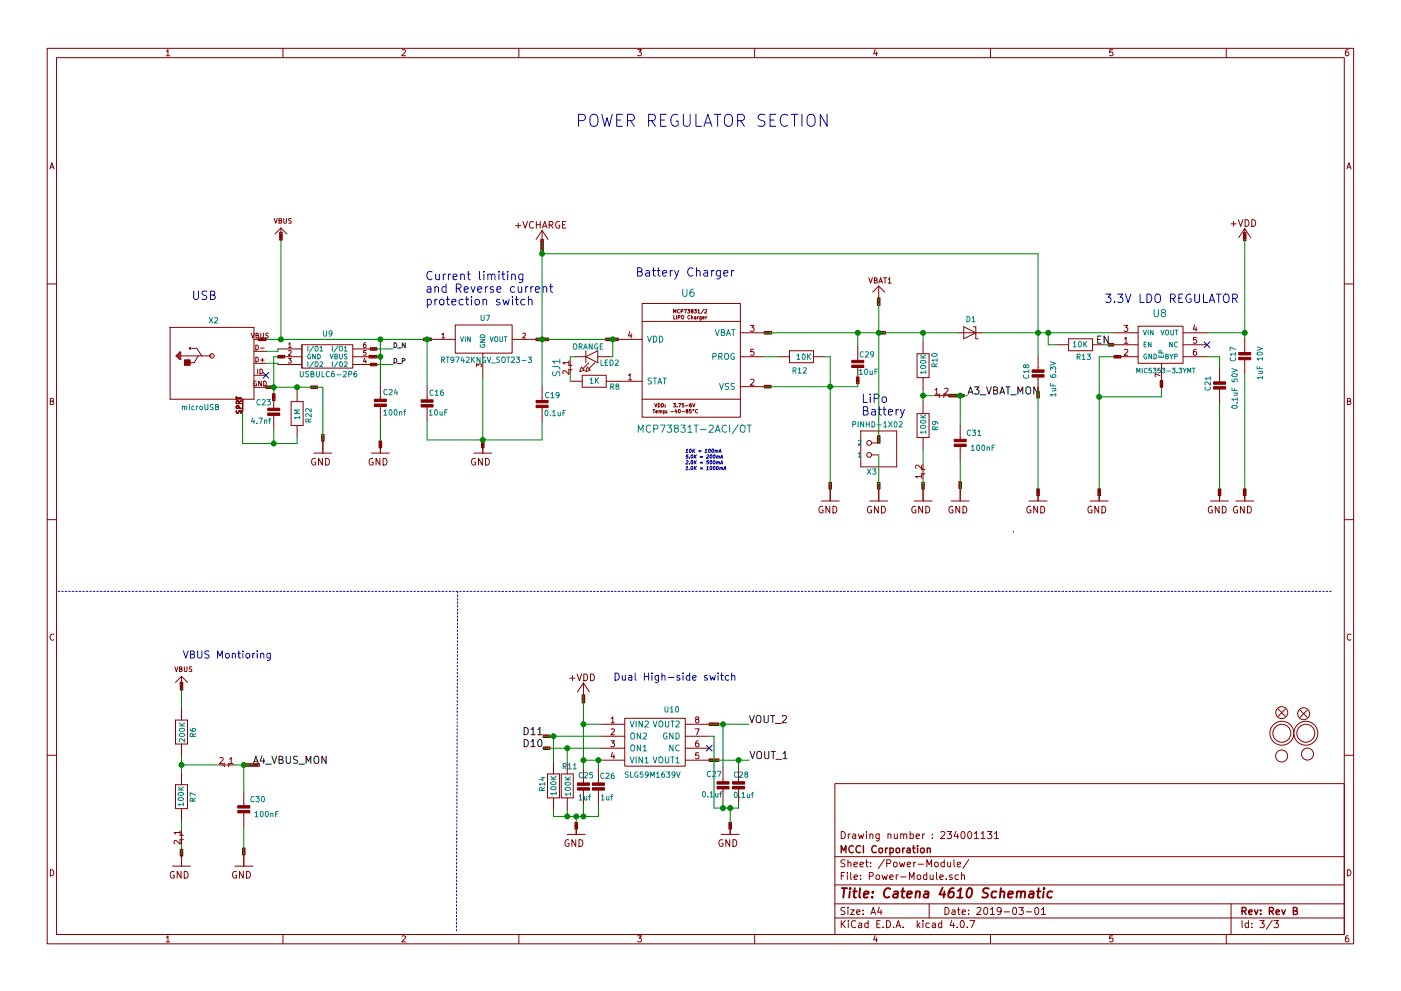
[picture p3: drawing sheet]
<svg xmlns="http://www.w3.org/2000/svg" width="297mm" height="210mm" viewBox="0 0 297 210" stroke-linecap="round" stroke-linejoin="round" font-family="sans-serif">
<g fill="none" stroke="#840000" stroke-width=".21">
<path d="M10 10.3h277v189.9h-277zM12 12.2h273v186.1h-273zM35.3 10.9l.3-.4v1.3M35.3 11.8h.7M60 10.3v1.9M85.2 10.6l.5-.1 .3 .4-.8 .9h.8M110 10.3v1.9M135.2 10.5h.8l-.4 .5 .3 .1 .1 .2-.1 .4-.2 .1-.5-.1M160 10.3v1.9M185.5 10.5l-.3 .9h.8M185.9 11v.8M210 10.3v1.9"/>
<path d="M235.9 10.5h-.6v.6h.6l.1 .5-.3 .2-.4-.1M260 10.3v1.9M285.9 10.5l-.4 .1-.2 .2-.1 .8 .3 .2 .4-.1 .1-.4-.1-.2-.4-.1-.3 .3M10.6 35.8l.4-1.3 .4 1.3M10.7 35.5h.6M285.6 35.8l.4-1.3 .4 1.3M285.7 35.5h.6M58.1 46.3l.4 1.1 .3-1.1M59.2 46.8h.4v-.3l-.4-.2v1.1h.3l.2-.4-.2-.2M59.4 50.4l.3 .1-.3 .1M59.4 49.9l.3 .1-.3 .1M59.4 49.7v.1l.2-.1 .1 .1"/>
<path d="M59.5 50.2h.2l-.3 .1 .1-.1v.1M59.6 48.4l-1.3 1.3M59.6 48.4v2.5M59.6 48.4l1.2 1.3M60.2 46.3v.9l.2 .2 .3-.2v-.9M61.7 46.4h-.4l-.1 .3a.43 .43 0 0 1 .5 .6h-.5M109.3 47.9h1.1M109.9 47.3v1.1M110.9 47l.5 1.4 .4-1.4M113.1 47.1a.56 .56 0 0 0-.7 0 .56 .56 0 0 0-.2 .7l.3 .6 .6-.1M113.7 47v1.4M113.7 47.7h.8"/>
<path d="M114.5 47v1.4M114.8 52.6l.3 .2h-.3M114.8 52.4l.1 .2 .1-.2M114.8 51.4l.1 .2 .2-.1h-.2M114.8 51.2v.1h.3v-.1M114.8 52.3h.3M114.8 52.2h.3M114.9 53h.2M114.9 52.2v.1M114.9 51.8l-.1-.1v.1h.3M114.9 48.9v2.5M114.9 48.9l-1.2 1.9"/>
<path d="M114.9 48.9l1.3 1.9M115 52.9v.2M115 51.9v.2M115 48.4l.5-1.4 .5 1.4M115.1 51.9l-.3 .1 .3 .1M115.1 51.7l-.2 .1M115.2 48h.6M116.4 47.7h.7l.1-.6-.2-.1h-.6v1.4M116.8 47.7l.4 .7M118.6 47.1a.67 .67 0 0 0-.8 .6 .67 .67 0 0 0 .8 .7l.1-.6h-.3M119.3 47.7h.5M120 47h-.7v1.4h.7"/>
<path d="M184.2 58.9l.4 1.2 .4-1.2M185.4 59.5l.5-.1v-.4l-.5-.1v1.2h.4l.2-.4-.2-.2M186.5 59.7h.5M187.3 58.9h.7M187.7 58.9v1.2M188.3 59.3l.3-.4v1.2M261 47.5h1.1M261.6 47v1M262.6 46.6l.4 1.4 .5-1.4M263.8 50.2l.2 .1-.2 .1M263.8 50l.2 .2h-.2zM263.8 49.8l.2 .1h-.2z"/>
<path d="M263.8 50.6h.2M263.9 48.5v2.5M263.9 48.5l-1.3 1.9M263.9 48.5l1.3 1.9M264 46.6a.72 .72 0 0 1 .8 .7 .72 .72 0 0 1-.8 .7zM265.4 46.6a.72 .72 0 0 1 .8 .7 .72 .72 0 0 1-.8 .7zM10 60.2h2M36 69.5h17.8v15.2h-17.7zM37.3 75.5l.8-.8h.2v1.6h-.2zM37.5 75.5l.4-.4v.8l-.2-.4M38.1 74.7v1.4M38.3 75.5h6.6"/>
<path d="M40.7 73.9h1l1.1 1.6M42 75.5l-.8 1.5h-1.2M53.3 70.7l.3 1 .3-1M53.8 77.1h2.6M53.8 74.5h2.6M53.8 79.6h2.6M53.8 72h2.6M54.2 75.8a.51 .51 0 0 1 .6 .5 .51 .51 0 0 1-.6 .5zM54.2 73.2a.51 .51 0 0 1 .6 .5 .51 .51 0 0 1-.6 .5zM54.3 71.2l.4-.1 .1-.3-.5-.1v1h.4l.1-.3-.2-.2M54.6 78.3v1M55.1 78.3a.51 .51 0 0 1 .6 .5 .51 .51 0 0 1-.6 .5z"/>
<path d="M55.1 71.9l.1 .2 .1-.2M55.2 76.4h.8M55.2 73.9h.8M55.3 70.7v.8l.2 .2 .4-.2v-.8M55.4 72l.1-.1h-.1v.2h.1v-.1M55.6 71.9l.1 .2 .1-.2M55.6 76v.8M56 71.9h-.1l.1 .2h-.1M56.9 70.7h-.5v.4a.43 .43 0 0 1 .4 .5h-.5M58.9 75.7h5.1M58.9 74h5.1M58.9 77.3h5.1"/>
<path d="M59.4 75.6h-.1l.1 .2v-.1M59.7 75.6v.2l-.2-.2v.2M59.8 75.6h.1v.2zM61.1 76h.6l-.3 .4 .3 .1v.4h-.6M61.2 73l.3-.3v1M61.2 74.5l.4-.1 .1 .3-.6 .7h.6M61.2 73.7h.5M64 73.1v5zM64 73.1h10.8v5h-10.8zM74.8 75.7h5.1M74.8 74h5.1M74.8 77.3h5.1"/>
<path d="M77.3 76l-.2 .7h.6M77.5 72.7l-.3 .1-.1 .7 .1 .2 .4-.1-.1-.5h-.3l-.1 .2M77.5 76.3v.7M77.6 74.4h-.5v.4h.4l.1 .5h-.5M78.6 75.6l.1 .2 .1-.2M78.9 75.7l.1-.1h-.1v.2h.1v-.1M78.9 73.9l.2 .1-.1 .2zM78.9 77.2l.2 .1-.1 .2zM79.1 75.6l.1 .2 .1-.2M79.1 74.2h.2M79.1 77.5h.2M79.4 77.3l.1-.1h-.1v.3"/>
<path d="M79.5 75.6h-.1l.1 .1-.1 .1M79.5 73.9v.3l-.1-.3v.3M90.2 71.9v.2l.1-.2M90.4 72l.2-.1h-.2v.2h.2l-.1-.1M90.7 71.9v.2l.1-.2M91.1 71.9h-.2l.2 .2h-.2M91.4 72h5.1M93.7 71l.3-.3v1M93.7 71.7h.6M96.5 69h12.1v5.9h-12.1zM101 77.8v-.6l.4 .3 .1-.3h.5v.6M102.4 74.9v5.1"/>
<path d="M108.6 72h5.1M110.8 70.8l.4-.1 .2 .3-.6 .7h.6M114 72h.2M114.1 71.9v.2M114.3 71.9l.1 .2 .1-.2M114.7 71.9h-.1l.1 .2M114.8 72h.2M114.8 71.9v.2M115 71.9v.2M115 72.1l.1-.2 .1 .2M115.1 72.1h.1M115.3 72l.1-.1h-.1v.2"/>
<path d="M115.4 72v.1M115.7 71.9h-.2l.1 .2v-.1M115.8 72h.1M115.9 71.9h-.1v.2h.1M120.5 77.6l.3-.2 .5 .2M120.5 78.4l.3 .1 .5-.1M120.6 76.9h-1.3l.4 .4M120.6 78.6v.8l-.9-.8-.4 .3 .1 .4M120.6 76.6v.7M120.9 77.5v1zM120.9 76.4v1M120.9 78.5v1"/>
<path d="M121.7 75.7h2.5M123.3 77.9l.6 .6-1 .4zM123.4 79.6h5.1v2.6h-5.1zM124.2 75.7l2.5-1.3v2.6zM124.2 74.4v2.6M124.5 77.9l.6 .6-.9 .4zM124.8 77l-1.2 1.2M126.1 77l-1.3 1.2M126.7 75.7h2.6M128.8 72h.2M128.9 71.9v.2M129.1 71.9l.1 .2 .1-.2"/>
<path d="M129.5 71.9h-.2l.2 .2M129.6 72h.1M129.6 71.9v.2M129.7 71.9v.2M129.8 72.1l.1-.2 .1 .2M129.8 72.1h.2M130.1 72l.1-.1h-.1v.2M130.1 72l.1 .1M130.5 71.9h-.2l.1 .2v-.1M130.6 72h.1M130.7 71.9h-.1v.2h.1M131.1 72h5"/>
<path d="M133.2 79.7l.4-.4v1.3M133.5 70.4l-.3 .9h.8M133.8 70.8v.9M136.1 64.4h20.9v24.1h-20.9zM136.1 68.2h20.9M142.8 66.4v-.7l.3 .5 .2-.5v.7M142.8 66.9v.8h.4M143.4 66.9v.8M143.8 67.3h.3l.1-.3-.4-.1v.8M144.1 65.7a.32 .32 0 0 0-.5 .3 .32 .32 0 0 0 .5 .3M144.4 66.1l.4-.1v-.3h-.4v.7M144.5 67.1h.4l.1 .3-.2 .3-.3-.1z"/>
<path d="M145.1 65.7h.4l-.3 .7M145.8 65.7h.4l-.2 .3h.2v.3h-.4M146.3 67a.32 .32 0 0 0-.5 .3 .32 .32 0 0 0 .5 .3M146.6 67.3l.3-.1v.5M146.6 66.9v.8M146.7 66l-.1-.3h.3v.3l-.3 .1 .1 .3 .2-.1-.1-.3M147.2 65.7h.5l-.3 .3h.2v.3h-.4M147.2 67.2h.3v.5M147.5 67.4l-.3 .1 .1 .2 .2-.1M147.9 67.2v.5M148 65.9l.2-.2v.7M148 66.4h.4"/>
<path d="M148.1 67.2l-.2 .1M148.7 67.2l-.1 .7h-.2M148.7 67.2h-.2l-.2 .1 .1 .3h.3M149 67.4h.3v-.2l-.3 .1v.3h.3M149.2 65.6l-.6 1M149.4 65.7h.3l.1 .2-.4 .5h.4M149.7 67.2v.5M149.9 67.2l-.2 .1M157 75.7h5.1M157 70.6h5.1M159.1 69h.8l-.5 .5 .4 .1v.6l-.2 .1-.5-.1M159.8 74.1h-.6v.6h.6v.6l-.2 .1-.4-.1"/>
<path d="M162.4 70.5l.1 .2 .1-.2M162.6 70.6l.2-.1h-.2v.2h.2l-.1-.1M162.9 70.7v-.2l.1 .2M162.9 70.7h.1M163.1 70.5h.1M163.2 70.5v.2M164.8 75.7h2.6M167.4 74.4h5.1v2.6h-5.1zM172.5 75.7h2.5M181.9 73.4v3.3M181.9 77.7v3.3M186.2 64.3l.2 .1h-.2"/>
<path d="M186.2 63.6v.1M186.2 63.6h.2M186.3 64.1h.1l-.2 .1v-.2l.1 .2M186.3 60.7l-1.3 1.3M186.3 60.7v2.5M186.3 60.7l1.3 1.3M186.3 60.1l.4-1.2 .4 1.2M186.4 63.8v.1M186.4 63.8l-.2 .1 .2 .1M186.5 70.5l.1 .2 .1-.2M186.8 70.6l.1-.1h-.1v.2h.1v-.1M187 70.7l.1-.2 .1 .2"/>
<path d="M187 70.7h.1M187.2 70.5h.2M187.3 70.5v.2M188.3 60.1h.7M194.4 75.1h2.6v5h-2.6zM195.7 72.5v2.6M203.1 70.6h5.1M204.3 69.3l2.6 1.3-2.6 1.3zM206.4 69.3h.5v2.6h.5M220.1 75.4v3.3M220.1 79.8v3.3M224 73.1h2.6"/>
<path d="M226.6 71.9h5v2.5h-5zM231.6 73.1h2.6M235.4 73.1h.1M235.5 73h-.1v.3h.1M235.7 73v.3l-.1-.3v.3M236.2 73.1h5.1M236.2 75.7h5.1M236.2 70.6h5.1M236.7 75.6h-.1l.1 .2v-.1M237 75.6v.2l-.2-.2v.2M237.1 75.6h.1v.2zM238.3 69h.8l-.4 .5 .4 .1v.6l-.2 .1-.6-.1"/>
<path d="M238.4 71.9l.4-.3v1.2M238.4 74.2l.5-.1 .2 .4-.8 .9h.8M238.4 72.8h.7M241.3 69.2h9.5v7.9h-9.5zM245.9 79.7l-1-.4v.7M246.3 77.1v5.1M250.8 73.1h5.1M250.8 75.7h5.1M250.8 70.6h5.1M253.3 69l-.3 .9h.8M253.6 74.1l-.4 .1-.1 .2-.1 .7 .2 .3 .5-.1-.1-.7h-.4l-.2 .2M253.6 69.4v.9"/>
<path d="M253.7 71.6h-.6l-.1 .6h.7v.5l-.2 .1-.5-.1M258.6 78v3.3M263.9 71.7v3.4M263.9 76.1v3.3M285 60.2h2M10.7 85.1h.5l.1-.5-.6-.1v1.3h.5l.2-.4-.3-.3M50.1 84.2v.6M50.1 84.5h1M50.2 87.1v.5h.3a.43 .43 0 0 1 .5-.5l.1 .5M50.6 86.6v-.4h-.4l-.1 .4h1M50.6 85.6v-.5h-.4l-.1 .5h1M51.1 85.1l-.5 .3"/>
<path d="M51.4 84.7v2.5M53.8 82.2h2.6M54.3 80.9a.45 .45 0 0 0-.5 .5 .45 .45 0 0 0 .6 .4v-.4h-.2M55.4 80.8v1.1l-.6-1.1v1.1M55.9 80.8a.51 .51 0 0 1 .6 .6 .51 .51 0 0 1-.6 .5zM56.9 82l-.2 .1 .1 .2v-.1M57.1 82v.3l-.1-.3v.3M57.3 82l.1 .1-.1 .2zM57.9 84.4l.1 .2 .2-.1h-.2M57.9 84.2h.3l-.3 .1h.3M57.9 83.9l.3 .2h-.3zM58 83.6v3.3"/>
<path d="M58 87.9v3.3M61.7 85.2h2.6v5.1h-2.6zM63 82.7v2.5M63 90.3v2.5M66.4 82l-.1 .1v.2l.1-.1M66.5 96.1h3.9M66.7 82v.3l-.2-.3v.3M66.8 82l.1 .1v.2zM66.9 97.3a.67 .67 0 0 0-.8 .7 .67 .67 0 0 0 .8 .6v-.5h-.2M68.3 93.1l.1 .1h.2l-.1-.1M68.3 92.8h.3l-.3 .2h.3M68.4 97.3v1.4l-.9-1.4v1.4"/>
<path d="M68.4 92.6l.2 .1h-.3zM68.5 93.6v2.5M69 97.3a.72 .72 0 0 1 .9 .7 .72 .72 0 0 1-.9 .7zM78.7 96.1h3.8M79.1 97.3a.67 .67 0 0 0-.9 .7 .67 .67 0 0 0 .9 .6v-.5h-.2M80.5 94.5l.1 .1 .2-.1h-.2M80.5 94.2h.3l-.3 .2h.3M80.5 94l.2-.1 .1 .2zM80.5 97.3v1.4l-.8-1.4v1.4M80.6 81.7v3.3M80.6 86v3.3M80.6 93.6v2.5"/>
<path d="M81.2 97.3a.72 .72 0 0 1 .8 .7 .72 .72 0 0 1-.8 .7zM90.6 81.8v3.3M90.6 86.1v3.3M100.5 96.1h3.8M100.8 97.3a.67 .67 0 0 0-.8 .7 .67 .67 0 0 0 .8 .6v-.5h-.2M102.2 94.5l.1 .1 .2-.1h-.1M102.2 94.2h.3l-.3 .2h.3M102.3 97.3v1.4l-.9-1.4v1.4M102.3 94l.2 .1h-.3zM102.4 93.6v2.5M102.9 97.3a.72 .72 0 0 1 .9 .7 .72 .72 0 0 1-.9 .7zM114.9 81.9v3.3"/>
<path d="M114.9 86.2v3.3M120.9 80.9h2.5M128.5 80.9h7.6M133.2 80.6h.8M136.1 84.7h20.9M138.4 86.9h.4M138.6 86.9v.7M138.8 85.6l.2 .8 .3-.8M139.1 87.4l.3-.1v-.1h-.3v.4h.3M139.5 85.6a.37 .37 0 0 1 .5 .4 .37 .37 0 0 1-.5 .4zM139.7 87.2h.3v.4M139.7 87.1v.5"/>
<path d="M140 87.2h.4v.4M140.3 85.6a.37 .37 0 0 1 .4 .4 .37 .37 0 0 1-.4 .4zM140.7 87.2l.4 .1-.1 .3h-.3M140.7 87.1v.8M141 86.3v.1M141 85.9h.1M141.4 87.5v.1M141.4 87.2h.1M142.2 87.3h.6M142.8 85.6h.4l-.2 .3h.2v.4h-.4M143.3 86.8l-.2 .6h.5M143.5 87.1v.5"/>
<path d="M143.6 86.3v.1M143.8 85.6h.5l-.3 .8M143.9 86.9h.1a.33 .33 0 0 1 .3 .4 .33 .33 0 0 1-.4 .2zM144.6 87.3h.5M145 85.6h-.4v.3h.4v.4h-.4M145.3 86.1h.6M145.6 87.2l-.1-.3h.3v.3l-.3 .1 .1 .3 .2-.1-.1-.3M146.6 86.9h-.4v.3h.4v.3h-.4M146.6 85.6l-.3 .2-.1 .4 .2 .2 .2-.1v-.4l-.4 .1M146.9 85.6l.2 .8 .2-.8M147.9 86.9a.32 .32 0 0 0-.5 .3 .32 .32 0 0 0 .5 .3M157 82h5.1"/>
<path d="M159.2 80.6l.4-.1 .3 .3-.8 .9h.8M162.6 81.9l-.2 .1 .1 .2v-.2M162.8 81.9v.3l-.1-.3v.3M162.9 81.9l.2 .1-.1 .2zM181.7 80.9l.1 .1h.2l-.1-.1M181.7 80.6h.3l-.3 .2h.3M181.7 80.4h.2l.1 .1zM182.5 91.4h7.6v7.7h-7.6zM184.8 96.5h1.5M184.8 94h1.5M186.2 93.5l.2 .1h-.2M186.2 92.8v.1"/>
<path d="M186.2 92.9h.2M186.3 93.3h.1l-.2 .1v-.2l.1 .2M186.4 93v.1M186.4 93l-.2 .1 .2 .1M194.4 87.8h2.6v5h-2.6zM195.3 99.7l.3-.2 .5 .2M195.4 98.7v.8l-.9-.8-.4 .2 .1 .5M195.7 99.6v1zM195.7 80.1v2.6M195.7 85.2v2.6M195.7 92.8v2.6M195.7 98.5v1"/>
<path d="M198.1 83.9h1M198.2 82.7l.4-.3v1.2M198.2 83.6h.8M199.1 83.9h1.1zM199.3 83.6l-.2 .2 .2 .5M200 83.6l.2 .2-.2 .5M200.2 83.9h1M200.3 82.5l.5-.1 .2 .3-.8 .9h.8M201.5 84.1l.1-.3 .1 .3M201.5 84h.2M201.7 83.8h.2v.2h-.2M202 84.1h.2"/>
<path d="M202.2 83.8l.1 .3 .1-.3M202.4 83.9l.2-.1h-.2v.3l.2-.1-.1-.1M202.7 84.1v-.3l.1 .3M202.7 84h.1M202.9 83.8h.1M203 83.8v.3M203.1 84.1h.2M203.3 84.1v-.3l.1 .2 .1-.2v.3M203.6 90.2v3.3M203.6 94.5v3.3M204 83.8v.3l-.1-.3v.3M220 83.9v.2l.2-.1h-.1"/>
<path d="M220 83.7h.2l-.2 .1h.2M220 83.5l.1-.1 .1 .2zM246.1 81.7l.1 .1 .2-.1h-.1M246.1 81.4h.3l-.3 .2h.3M246.1 81.2l.2-.1 .1 .2zM258.6 82.3v3.3M285.7 85.1h.5l.1-.5-.6-.1v1.3h.5l.2-.4-.3-.3M10 110.3h2M174.1 106.3h3.8M174.4 107.5a.67 .67 0 0 0-.8 .6 .67 .67 0 0 0 .8 .7l.1-.6h-.3M175.9 103.2v.2l.2-.1h-.1M175.9 103h.2l-.2 .1h.2"/>
<path d="M175.9 102.8l.2-.1v.2zM175.9 107.4v1.4l-.8-1.4v1.4M176 103.8v2.5M176.6 107.4a.72 .72 0 0 1 .8 .7 .72 .72 0 0 1-.8 .7zM184.4 106.3h3.8M184.7 107.5a.67 .67 0 0 0-.8 .6 .67 .67 0 0 0 .8 .7l.1-.6h-.3M186.2 103.2v.2l.2-.1h-.1M186.2 103h.2l-.2 .1h.2M186.2 102.8l.2-.1v.2zM186.2 107.4v1.4l-.8-1.4v1.4M186.3 103.8v2.5M186.9 107.4a.72 .72 0 0 1 .8 .7 .72 .72 0 0 1-.8 .7z"/>
<path d="M193.8 106.3h3.8M194.1 107.5a.67 .67 0 0 0-.8 .6 .67 .67 0 0 0 .8 .7l.1-.6h-.3M195.3 100.5l.3 .1 .5-.1M195.4 101.1h-1.3l.4 .3M195.4 100.7v.7M195.6 103.2v.2l.2-.1h-.1M195.6 103h.2l-.2 .1h.2M195.6 102.8l.2-.1v.2zM195.6 107.4v1.4l-.8-1.4v1.4M195.7 100.6v1M195.7 103.8v2.5M196.3 107.4a.72 .72 0 0 1 .8 .7 .72 .72 0 0 1-.8 .7z"/>
<path d="M201.7 106.3h3.8M202 107.5a.67 .67 0 0 0-.8 .6 .67 .67 0 0 0 .8 .7l.1-.6h-.3M203.5 103.1v.2l.2-.1h-.1M203.5 102.9h.2l-.2 .1h.2M203.5 102.7l.1-.1 .1 .2zM203.5 107.4v1.4l-.8-1.4v1.4M203.6 103.8v2.5M204.2 107.4a.72 .72 0 0 1 .8 .7 .72 .72 0 0 1-.8 .7zM218.2 106.3h3.8M218.5 107.5a.67 .67 0 0 0-.8 .6 .67 .67 0 0 0 .8 .7l.1-.6h-.3M220 104.6v.2l.2-.1h-.1M220 104.4h.2l-.2 .1h.2"/>
<path d="M220 104.2l.1-.1 .1 .2zM220 107.4v1.4l-.8-1.4v1.4M220.1 103.8v2.5M220.7 107.4a.72 .72 0 0 1 .8 .7 .72 .72 0 0 1-.8 .7zM231.1 106.3h3.8M231.5 107.5a.67 .67 0 0 0-.9 .6 .67 .67 0 0 0 .9 .7v-.6h-.2M232.9 104.6l.1 .2 .2-.1h-.2M232.9 104.4h.3l-.3 .1h.3M232.9 104.2l.2-.1 .1 .2zM232.9 107.4v1.4l-.8-1.4v1.4M233 103.8v2.5M233.6 107.4a.72 .72 0 0 1 .8 .7 .72 .72 0 0 1-.8 .7z"/>
<path d="M256.7 106.3h3.8M257 107.5a.67 .67 0 0 0-.8 .6 .67 .67 0 0 0 .8 .7v-.6h-.2M258.4 104.6l.1 .2 .2-.1h-.1M258.4 104.4h.3l-.3 .1h.3M258.5 107.4v1.4l-.8-1.4v1.4M258.5 104.1l.2 .2h-.3zM258.6 103.8v2.5M259.2 107.4a.72 .72 0 0 1 .8 .7 .72 .72 0 0 1-.8 .7zM262 106.3h3.8M262.3 107.5a.67 .67 0 0 0-.8 .6 .67 .67 0 0 0 .8 .7l.1-.6h-.3M263.8 104.6v.2l.2-.1h-.1M263.8 104.4h.2l-.2 .1h.2"/>
<path d="M263.8 107.4v1.4l-.8-1.4v1.4M263.8 104.1l.2 .2h-.2zM263.9 103.8v2.5M264.5 107.4a.72 .72 0 0 1 .8 .7 .72 .72 0 0 1-.8 .7zM285 110.3h2M11.4 134.6a.58 .58 0 0 0-.8 .6 .58 .58 0 0 0 .8 .5M286.4 134.6a.58 .58 0 0 0-.8 .6 .58 .58 0 0 0 .8 .5M37.1 141.5l.3 1 .3-1M37.2 152.8h2.6v5.1h-2.6zM38.1 142l.4-.1 .1-.3-.5-.1v1h.4l.1-.3-.2-.2M38.4 145.9l.2 .1-.2 .1M38.4 145.4l.2 .1-.2 .1"/>
<path d="M38.4 145.2v.1l.1-.1 .1 .1M38.5 145.7h.1l-.2 .1v-.1l.1 .1M38.5 143.5v2.5M38.5 150.2v2.6M38.5 157.9v2.5M38.5 143.5l-1.3 1.3M38.5 143.5l1.3 1.3M39.1 141.5v.8l.2 .2 .3-.2v-.8M40.7 141.5h-.5v.4a.43 .43 0 0 1 .4 .5h-.5M115.5 158.6l.2 .1-.1 .2zM115.5 156.1h.2l-.1 .2zM115.8 158.7l.1 .2"/>
<path d="M115.8 156.1l.1 .2M115.8 158.9h.2M115.8 156.3h.2M116.1 156.1v.2M116.1 156.3h.1M120.8 143.9h1.1M121.4 143.4v1M122.4 143l.4 1.4 .5-1.4M123.6 148.3l.2 .1-.2 .1M123.6 147.8h.1l.1 .1zM123.6 148.1l.2 .1h-.2zM123.6 148.6h.2"/>
<path d="M123.7 144.9v2.5M123.7 144.9l-1.3 1.9M123.7 144.9l1.3 1.9M123.7 148.5v.2M123.8 143a.72 .72 0 0 1 .8 .7 .72 .72 0 0 1-.8 .7zM125.2 143a.72 .72 0 0 1 .8 .7 .72 .72 0 0 1-.8 .7zM127.4 153.7h5.1M127.4 156.2h5.1M127.4 158.7h5.1M129.5 157.2h.8l-.5 .5 .4 .1v.5l-.2 .1-.5-.1M129.6 152.4l.3-.3v1.3M129.6 154.7l.4-.1 .3 .4-.8 .9h.8"/>
<path d="M129.6 153.4h.7M129.8 159.6l-.2 .9h.7M132.5 152.4h12.8v10.2h-12.8zM145.3 153.7h5.1M145.3 156.2h5.1M145.3 158.7h5.1M147.4 154.6h.8l-.5 1.3M147.7 152.6l-.2-.2v-.2h.6v.3l-.5 .2-.1 .2v.3l.2 .2h.3l.2-.3-.1-.4-.1-.1M148.1 157.2h-.4l-.2 .3v.7l.2 .2 .4-.1v-.6h-.4l-.2 .2M148.1 159.7h-.6v.6h.6v.6l-.1 .1-.5-.1M150.7 153.5l.1 .3 .1-.3M151.2 153.5l.1 .3 .1-.3"/>
<path d="M151.4 153.5h.2M151.5 153.5v.3M151.6 153.8h.2M151.9 153.5l.1 .1-.2 .2h.2M271 150.4l1.5 1.6M272.5 150.4l-1.5 1.6M275.6 150.7l1.6 1.5M277.2 150.7l-1.6 1.5M10 160.2h2M37.2 166.5h2.6v5.1h-2.6zM38.1 177.3l.3-.2 .5 .2M38.1 178l.3 .2 .5-.2"/>
<path d="M38.2 176.6h-1.3l.4 .4M38.2 178.3v.8l-.9-.8-.4 .3 .1 .4M38.2 176.3v.7M38.5 177.2v1zM38.5 164v2.5M38.5 171.6v2.5M38.5 176.1v1M38.5 178.2v1M46.5 162.3h1M46.6 160.8l.5-.1 .2 .4-.8 .9h.8M47.5 162.3h1zM47.6 161.9l-.1 .3 .1 .5"/>
<path d="M48.4 161.9l.1 .3-.1 .5M48.5 162.3h1M48.7 161.1l.3-.4v1.3M48.7 162h.7M51.7 167.9v3.3M51.7 172.2v3.3M52 162.4l.1-.2 .1 .2M52 162.4h.2M52.3 162.1v.2h.1M52.4 162.2v.2M52.5 162.4h.2M52.7 162.2l.1 .2 .1-.2"/>
<path d="M53 162.3l.1-.1h-.1v.2h.1v-.1M53.2 162.2l.1 .2 .1-.2M53.6 162.2h-.1l.1 .2h-.1M53.7 162.4h.2M53.9 162.4v-.2l.1 .2 .1-.2v.2M54.6 162.2v.2l-.1-.2v.2M116.1 164.2h2.5v5.1h-2.5zM117.3 161.7v2.5M117.3 169.3v2.5M119 164.2h2.5v5.1h-2.5zM120.3 161.7v2.5M120.3 169.3v2.5"/>
<path d="M120.3 177h3.8M120.6 178.2a.67 .67 0 0 0-.8 .7 .67 .67 0 0 0 .8 .6v-.5h-.2M122 175.4l.1 .1 .2-.1h-.1M122 175.1h.3l-.3 .2h.3M122 174.9l.2-.1 .1 .2zM122.1 178.1v1.5l-.8-1.5v1.5M122.2 174.5v2.5M122.8 178.1a.72 .72 0 0 1 .8 .8 .72 .72 0 0 1-.8 .7zM123.7 163.1v3.3M123.7 167.4v3.3M126.9 163.1v3.3M126.9 167.4v3.3"/>
<path d="M127.4 161.3h5.1M130.1 160.1v.9M145.3 161.3h5.1M150.7 161.2l.1 .2 .1-.2M151.2 161.2l.1 .2 .1-.2M151.4 161.2h.2M151.5 161.2v.2M151.6 161.4h.4M151.9 161.2v.2M152.9 177h3.8M153.2 178.2a.67 .67 0 0 0-.8 .7 .67 .67 0 0 0 .8 .6l.1-.5h-.3M153.3 162.8v3.3"/>
<path d="M153.3 167.1v3.3M154.7 175.4v.1l.2-.1h-.1M154.7 175.1h.2l-.2 .2h.2M154.7 178.1v1.5l-.8-1.5v1.5M154.7 174.9l.2 .1h-.2zM154.8 174.5v2.5M155.4 178.1a.72 .72 0 0 1 .8 .8 .72 .72 0 0 1-.8 .7zM156.6 162.8v3.3M156.6 167.1v3.3M177 166.3h108v32h-108zM178.4 176.4a.76 .76 0 0 1 .8 .8 .76 .76 0 0 1-.8 .7zM179.9 176.9v1"/>
<path d="M180.3 176.9l-.4 .3M180.8 177h.6v.9M181.4 177.3l-.7 .3 .2 .3 .5-.1M182 176.9l.3 1 .3-.7 .3 .7 .2-1M183.7 176.4v.2M183.7 176.9v1M184.4 177.1l.2-.2 .4 .1 .1 .9M184.4 176.9v1M186.4 176.9v1.4l-.3 .1h-.3M186.4 177l-.4-.1-.3 .3 .1 .6 .2 .1 .4-.1M188.3 177.1l.2-.2 .3 .1 .1 .9M188.3 176.9v1"/>
<path d="M189.6 176.9l.1 .9 .3 .1 .2-.1M190.2 176.9v1M191 177.1l.2-.2 .3 .1 .1 .9M191 176.9v1M191.6 177.1l.2-.2 .4 .1 .1 .9M193 177l.4-.1 .3 .3-.2 .6h-.5M193 176.4v1.5M194.2 177.4l.7-.1v-.3l-.4-.1-.3 .2 .1 .7h.6M195.6 176.9v1M196 176.9l-.4 .3M197.7 177.8v.1M197.7 177v.1"/>
<path d="M199.5 176.6l.6-.2 .2 .5-.9 1h.9M200.8 176.4h1l-.6 .6 .5 .1v.7l-.2 .1-.7-.1M202.7 176.3l-.4 1.1h1M203 176.9v1M203.9 176.6l.2-.2a.8 .8 0 0 1 .5 .8 .8 .8 0 0 1-.5 .7l-.4-.5zM205.3 176.6l.2-.2a.8 .8 0 0 1 .5 .8 .8 .8 0 0 1-.5 .7l-.3-.5zM206.6 176.9l.4-.5v1.5M206.6 177.9h.8M208 176.9l.4-.5v1.5M208 177.9h.9M209.3 176.4h1l-.5 .6 .4 .1v.7l-.2 .1-.7-.1M210.8 176.9l.5-.5v1.5"/>
<path d="M210.8 177.9h.9M285 160.2h2M10.7 184.5a.65 .65 0 0 1 .7 .7 .65 .65 0 0 1-.7 .6zM35.3 198.9l.3-.4v1.3M35.3 199.8h.7M36.6 183.8h3.8M36.9 185a.67 .67 0 0 0-.8 .6 .67 .67 0 0 0 .8 .7l.1-.6h-.3M38.4 181.1v.1l.2-.1h-.1M38.4 180.8h.2l-.2 .2h.2M38.4 180.6h.1l.1 .1zM38.4 184.9v1.4l-.8-1.4v1.4M38.5 181.2v2.6"/>
<path d="M39.1 184.9a.72 .72 0 0 1 .8 .7 .72 .72 0 0 1-.8 .7zM49.8 183.8h3.8M50.1 185a.67 .67 0 0 0-.8 .6 .67 .67 0 0 0 .8 .7l.1-.6h-.3M51.6 180.8v.2l.2-.1h-.1M51.6 180.6h.2l-.2 .1h.2M51.6 180.4l.1-.1 .1 .2zM51.6 184.9v1.4l-.8-1.4v1.4M51.7 181.2v2.6M52.3 184.9a.72 .72 0 0 1 .8 .7 .72 .72 0 0 1-.8 .7zM60 198.3v1.9M85.2 198.6l.5-.1 .3 .4-.8 .9h.8M110 198.3v1.9"/>
<path d="M135.2 198.5h.8l-.4 .5 .3 .1 .1 .2-.1 .4-.2 .1-.5-.1M160 198.3v1.9M177 194.8h108M177 191.8h108M177 187.8h108M177 181.8h108M178.4 195.3v1.5M178.4 185.8h.5M178.6 196l.6 .8M179.1 185.1h-.7v1.5M179.1 192.6l-.5-.1-.3 .3 .1 .3 .7 .4v.4l-.2 .1-.6-.1M179.1 182.5l-.5-.1-.3 .3 .1 .3 .7 .4v.4l-.2 .1-.6-.1"/>
<path d="M179.2 195.3l-.8 .9M179.7 185.1v.2M179.7 185.6v1M179.8 192.5v.2M179.8 183.1l.2-.2 .4 .1v.9M179.8 182.4v1.5M179.8 193v1M179.9 195.3v.2M179.9 195.8v1M180.3 193h.8l-.8 1h.8M180.4 185.1v1.3l.2 .2M181.1 183.4l.7-.1-.1-.3-.4-.1-.2 .2v.7h.6"/>
<path d="M181.1 186.1l.7-.1-.1-.3-.4-.1-.2 .2 .1 .7h.5M181.4 195.5a.71 .71 0 0 0-1 .5 .71 .71 0 0 0 .8 .8l.2-.1M181.6 193.5l.7-.1v-.3l-.4-.1-.3 .2 .1 .7h.6M182.1 195.9h.6v.9M182.3 183.4l.8-.1-.1-.3-.4-.1-.3 .2 .1 .7h.6M182.4 186.5v.1M182.4 185.7v.1M182.7 196.2l-.7 .3 .2 .3 .5-.1M183 193.9v.1M183 193.1v.1M183.5 182.9h.6M183.7 182.4v1.3l.4 .2"/>
<path d="M184 195.9l-.4-.1-.3 .3 .1 .6 .2 .1 .4-.1M184 195.3v1.5M184.3 185.9l.7-.1 .2-.2-.1-.3-.2-.2h-.6v1.5M184.6 183.8v.1M184.6 183v.1M184.7 194l.4-1.5 .5 1.5M184.8 193.6h.7M185.5 198.5l-.3 .9h.8M185.8 185.7l.2-.1 .4 .1 .1 .6-.1 .2-.4 .1-.2-.1zM185.9 199v.8M185.9 196h.5M186.4 192.5l-.3 1h.9"/>
<path d="M186.6 195.3h-.7v1.5h.7M186.8 193v1M187 185.6l.3 1 .3-.7 .3 .7 .2-1M187.2 196.7v.1M187.5 182.3l-1.3 2M188 195.3a.76 .76 0 0 1 .8 .8 .76 .76 0 0 1-.8 .7zM188 183.2l.7-.1 .2-.2-.1-.3-.2-.2h-.6v1.5M188.6 186.1l.8-.1-.1-.3-.4-.1-.3 .2 .1 .7h.6M189.5 196.7v.1M189.5 183.1l.2-.2 .4 .2 .1 .5-.1 .2-.4 .1-.2-.1zM190 196.8l.4-1.5 .6 1.5M190 185.6v1"/>
<path d="M190.1 196.4h.7M190.4 185.6l-.4 .3M190.7 182.9l.3 1 .3-.7 .3 .7 .2-1M191 186h1.1M191.5 196.7v.1M192.4 183.4l.7-.1-.1-.3-.4-.1-.2 .2v.7h.6M192.8 186.6v-1.5l.5 1.1 .5-1.1v1.5M193.7 182.9v1M194.2 182.9l-.5 .3M194.5 195.3v1.5M194.5 185.7l.2-.1 .4 .1 .1 .6-.1 .2-.4 .1-.2-.1zM194.6 196.3l.4 .5"/>
<path d="M194.7 183.4h1.1M195 195.8l-.5 .6M195.7 195.3v.2M195.7 195.8v1M196.5 185.7l-.4-.1-.3 .3 .1 .6 .2 .1 .4-.1M196.5 185.1v1.5M196.5 183.9v-1.5l.5 1.1 .5-1.1v1.5M197 191.8v3M197 195.9l-.4-.1-.3 .3 .1 .6 .2 .1 .4-.1M197.2 185.6l.1 .9 .3 .1 .2-.1M197.7 195.9h.6v.9M197.8 185.6v1"/>
<path d="M198.2 183.1l.2-.2 .5 .2v.5l-.1 .2-.4 .1-.2-.1zM198.3 196.2l-.7 .3 .2 .3 .5-.1M198.6 185.1v1.3l.2 .2M199.3 186.1l.7-.1-.1-.3-.4-.1-.2 .2v.7h.6M199.7 195.9l-.5-.1-.2 .3v.6l.2 .1 .5-.1M199.7 195.3v1.5M200.2 183l-.4-.1-.3 .3 .1 .6 .2 .1 .4-.1M200.2 182.4v1.5M200.4 192.5a.76 .76 0 0 1 .8 .8 .76 .76 0 0 1-.8 .7zM200.6 186.5v.1M200.9 182.9l.1 .9 .3 .1 .2-.1M201.5 182.9v1"/>
<path d="M201.8 195.2l-.4 1.1h1M201.9 193.1h.5l.1 .9M201.9 185.7l-.4-.1-.2 .2v.2l.6 .2v.3h-.6M202.2 195.8v1M202.3 182.4v1.3l.2 .2M202.5 193.4l-.7 .3 .2 .3 .5-.1M202.9 196.7v.1M203 183.4l.7-.1-.1-.3-.4-.1-.2 .2v.7h.6M203 193h.6M203.2 192.5v1.3l.4 .2M203.2 185.7l-.4-.1-.3 .3 .1 .6 .2 .1 .4-.1M203.8 195.4l.1-.1a.8 .8 0 0 1 .6 .8 .8 .8 0 0 1-.6 .7 .97 .97 0 0 1-.1-1.4z"/>
<path d="M203.9 185.7l.2-.1 .3 .1 .1 .9M203.9 185.1v1.5M204 193.5l.7-.1-.1-.3-.4-.1-.2 .2 .1 .7h.5M205.1 196.7v.1M205.4 193.9v.1M205.4 193.1v.1M205.4 182.3l-1.3 2M205.6 195.3h1.1l-.7 1.5M207.1 192.7l.6-.2 .3 .5-.9 1h.9M208.7 192.7l.2-.2a.8 .8 0 0 1 .5 .8 .8 .8 0 0 1-.5 .7l-.3-.5zM210 193l.4-.5v1.5M210 194h.8"/>
<path d="M210 198.3v1.9M212.3 193.2l-.3 .3h-.3l-.3-.3v-.4l.3-.3h.3l.3 .3a1.01 1.01 0 0 1-.5 1.2h-.2M212.9 193.5h1.1M214.8 192.7l.2-.2a.8 .8 0 0 1 .6 .8 .8 .8 0 0 1-.6 .7l-.3-.5zM216 192.5h1l-.5 .6 .4 .1v.7l-.2 .1-.7-.1M217.6 193.5h1.1M219.5 192.7l.2-.2a.8 .8 0 0 1 .6 .8 .8 .8 0 0 1-.6 .7l-.3-.5zM220.8 193l.4-.5v1.5M220.8 194h.9M235.9 198.5h-.6v.7l.6-.1 .1 .5-.3 .2-.4-.1M260 198.3v1.9M261 191.8v6.5"/>
<path d="M263.3 195.3v1.5M264.7 195.9l-.4-.1-.3 .3 .1 .6 .2 .1 .4-.1M264.7 195.3v1.5M265.4 196.7v.1M265.4 195.9v.1M267.1 195.3h.9l-.5 .6 .5 .1v.7l-.2 .1-.7-.1M269.7 195.2l-1.2 2M270.1 195.3h.9l-.5 .6 .5 .1v.7l-.2 .1-.7-.1M285.7 184.5a.65 .65 0 0 1 .7 .7 .65 .65 0 0 1-.7 .6zM285.9 198.5l-.4 .1-.2 .3-.1 .7 .3 .2 .4-.1 .1-.4-.1-.2-.4-.1-.3 .3"/>
<circle cx="44.9" cy="75.5" r=".48"/>
<circle cx="147" cy="87" r=".1"/>
<circle cx="184.3" cy="96.5" r=".51"/>
<circle cx="184.3" cy="94" r=".51"/>
<circle cx="203.7" cy="83.9" r=".12"/>
<circle cx="116.1" cy="158.7" r=".12"/>
<circle cx="151" cy="153.7" r=".12"/>
<circle cx="271.8" cy="151.2" r="1.27"/>
<circle cx="271.8" cy="155.6" r="2.54"/>
<circle cx="271.8" cy="155.6" r="1.9"/>
<circle cx="276.4" cy="151.4" r="1.27"/>
<circle cx="276.9" cy="155.6" r="2.54"/>
<circle cx="276.9" cy="155.6" r="1.9"/>
<circle cx="277.2" cy="160" r="1.27"/>
<circle cx="54.3" cy="162.3" r=".12"/>
<circle cx="151" cy="161.3" r=".12"/>
<circle cx="271.7" cy="160.4" r="1.27"/>
</g>
<g fill="none" stroke="#840000" stroke-width=".3">
<path d="M180.9 179.6a.71 .71 0 0 0-1 .5 .71 .71 0 0 0 .7 .8l.3-.1M182.4 179.6a.71 .71 0 0 0-1 .5 .71 .71 0 0 0 .7 .8l.3-.1M183.1 179.4v1.5M185.8 179.6a.71 .71 0 0 0-1 .5 .71 .71 0 0 0 .7 .8l.3-.1M187.8 179.9v1M188.2 179.9l-.4 .3M188.7 179.9v1.5M191.4 179.9v1M191.8 179.9l-.4 .3M193.5 179.9h.5M193.7 179.4v1.3l.3 .2M194.5 179.4v.2"/>
<path d="M194.5 179.9v1M196.6 179.9v1M178.4 180.9v-1.5l.5 1.1 .4-1.1v1.5M186.4 180.1l.2-.2 .4 .2 .1 .5-.1 .2-.4 .1-.2-.1zM188.7 180l.4-.1 .3 .3-.1 .6h-.6M190 180.1l.2-.2 .5 .2 .1 .5-.2 .2-.4 .1-.2-.1zM192.3 180h.6l.1 .9M193 180.3l-.7 .3 .2 .3 .5-.1M195.2 180.1l.3-.2 .4 .2 .1 .5-.2 .2-.3 .1-.3-.1zM196.6 180.1l.2-.2 .4 .1v.9M263.3 193.3l.8-.1 .1-.2-.1-.3-.2-.2h-.6v1.5M263.7 193.3l.5 .7"/>
<path d="M264.8 193.5l.7-.1-.1-.3-.4-.1-.2 .2v.7h.6M266 193l.3 1 .4-1M267.3 193.9v.1M267.3 193.1v.1M269.1 193.3l.7-.1 .2-.2-.1-.3-.2-.2h-.6v1.5M269.5 193.3l.5 .7M270.6 193.5l.7-.1-.1-.3-.4-.1-.2 .2v.7h.6M271.8 193l.3 1 .4-1M274.2 193.2l.7-.1v-.4l-.2-.2h-.5v1.5h.6l.2-.1 .1-.4-.4-.3"/>
</g>
<g fill="none" stroke="#840000" stroke-width=".41">
<path d="M178.5 188.4h1.1M179 188.4l-.2 2M180.2 189.1l-.2 1.3M180.3 188.4l-.1 .2 .2-.1-.1-.1-.1 .2M180.9 189.1h.7M181.2 188.4l-.2 1.8 .1 .1 .4 .1M182.4 188.4l-.2 1.8 .2 .2M183.2 189.8l.9-.2v-.4l-.6-.1-.3 .3v.9h.7M184.9 190.3v.1M185.1 189.2l-.1 .2-.1-.1 .2-.1-.1 .2M188.7 188.6a.87 .87 0 0 0-1 0 .87 .87 0 0 0-.3 1 .69 .69 0 0 0 .3 .8 .69 .69 0 0 0 .8-.1M189.6 189.2h.7v1.2"/>
<path d="M190.4 189.6l-.7 .1a.4 .4 0 0 0-.4 .3 .4 .4 0 0 0 .3 .4l.7-.1M191.1 189.1h.7M191.4 188.4l-.2 1.8 .1 .1 .4 .1M192.3 189.8l1-.2v-.4l-.6-.1-.3 .3v.9h.7M194.2 189.3l.3-.2 .5 .1-.1 1.2M194.2 189.1l-.1 1.3M196 189.2h.8l-.1 1.2M196.8 189.6l-.7 .1a.4 .4 0 0 0-.3 .3 .4 .4 0 0 0 .3 .4l.6-.1M199.8 188.3l-.6 1.5h1.2M200.2 189.1l-.1 1.3M202.2 188.4a.93 .93 0 0 0-1.1 .9v1l.7 .1 .4-.3 .1-.5-.4-.4a.69 .69 0 0 0-.8 .4M202.9 190.4h1.2"/>
<path d="M203.1 189l.6-.6-.2 2M205.2 188.6l.1-.1a.45 .45 0 0 1 .8 .3l-.1 .9-.2 .6-.3 .1-.5-.1a1.65 1.65 0 0 1 .2-1.7zM209.6 188.5l-.7-.1-.3 .2-.1 .6 .8 .4 .1 .5-.4 .3-.7-.1M211.3 189.2l-.2-.1a.67 .67 0 0 0-.8 .4v.8l.2 .1 .6-.1M212.1 189.3l.3-.2 .5 .1v1.2M212.2 188.4l-.2 2M213.8 189.8l1-.2-.1-.4-.6-.1-.3 .3v.9h.8M215.6 189.3l.4-.2 .4 .1v1.2M215.7 189.1l-.2 1.3M216.5 189.4a.52 .52 0 0 1 .8-.2l-.1 1.2M218.3 189.2h.8l-.1 1.2M219.2 189.6l-.8 .1a.4 .4 0 0 0-.3 .3 .4 .4 0 0 0 .3 .4l.6-.1"/>
<path d="M219.9 189.1h.7M220.2 188.4l-.2 1.8 .1 .1 .4 .1M221.3 189.1l-.2 1.3M221.4 188.4l-.1 .2 .2-.1-.1-.1-.1 .2M223.1 189.2l-.2-.1a.67 .67 0 0 0-.8 .4v.8l.3 .1 .6-.1"/>
</g>
<g fill="none" stroke="#008484" stroke-width=".21">
<path d="M44.3 67.4l.8 1.1M45.1 67.4l-.8 1.1M45.5 67.5l.4-.1 .3 .3-.8 .8h.8M63.7 78.8v.9l.2 .3 .3-.1 .1-.2v-.9M65.3 73.5v1M65.3 76.8v1M65.4 78.9h-.5l-.1 .3a.45 .45 0 0 1 .5 .2 .45 .45 0 0 1 0 .5h-.5M65.8 75.2a.45 .45 0 0 0-.6 .4 .45 .45 0 0 0 .6 .4v-.3h-.1M65.9 79.3h.5l.1-.4-.6-.1v1.2h.5l.2-.4-.3-.3M66.5 73.4l-.9 1.3M66.5 76.7l-.9 1.3M66.9 75.1v1l-.6-1v1"/>
<path d="M66.9 73.5h.3l.2 .1v.6l-.2 .3-.4-.2zM66.9 76.8h.3l.2 .1v.6l-.2 .3-.4-.2zM67.1 78.8v.9l.2 .3 .3-.1 .1-.2v-.9M67.4 75.1a.51 .51 0 0 1 .5 .5 .51 .51 0 0 1-.5 .5zM67.8 73.8l.3-.3v1M67.8 76.9l.4-.1 .2 .3-.6 .7h.6M67.8 74.5h.6M68.3 78.8v1.2h.5M68.6 70.2v.9l.2 .2h.3l.1-.2v-.9M69.8 78.9a.51 .51 0 0 0-.7 .5 .51 .51 0 0 0 .7 .5M70 75.1l.3 1 .3-1M70.4 70.7l-.2 .2-.4-.1v-.5l.4-.1 .2 .2-.1 .6-.1 .3h-.4"/>
<path d="M70.5 73.5v1M70.5 76.8v1M70.8 78.8l-.4 .1-.1 .8 .2 .3 .4-.1-.1-.6-.3-.1-.2 .3M71 75.6h.4l.1-.4-.5-.1v1h.4l.2-.3-.3-.2M71.4 79.5h.9M71.7 76.7l-.9 1.3M71.7 73.4l-.9 1.3M72 75.1v.8l.2 .2 .4-.2v-.8M72.1 76.8h.3l.2 .1v.6l-.2 .3-.4-.2zM72.1 73.5h.3l.2 .1v.6l-.2 .3-.4-.2zM72.8 78.9l.4-.1 .2 .3-.7 .9h.7M73 76.9l.4-.1 .2 .3-.6 .7h.6"/>
<path d="M73 73.8l.3-.3v1M73 74.5h.6M73.6 75.2h-.5v.3a.43 .43 0 0 1 .5 .5l-.6 .1M73.9 79.4l.6-.1v-.4l-.6-.1v1.2M75.6 78.8l-.4 .1-.2 .8 .2 .3 .4-.1v-.6l-.4-.1-.2 .3M93.6 76.3h.6v-.4l-.6-.1v1.1M93.9 76.3l.4 .6M94.6 75.8h.6M94.9 75.8v1.1M96.2 76.2l-.2 .3-.3-.1-.1-.5 .4-.1 .2 .2v.6l-.2 .3h-.3M96.6 75.8h.8l-.5 1.1M97.6 71.4l.4 1.1 .3-1.1"/>
<path d="M98 75.7l-.2 .8h.7M98.3 76.1v.8M98.7 71.4v1.1M98.9 75.9l.4-.1 .2 .3-.7 .8h.7M99.7 71.4v1.1l-.6-1.1v1.1M100 75.8v1.1M100.2 76.2l.4 .7M100.6 75.8l-.6 .6M101.8 75.8v1.1l-.7-1.1v1.1M101.8 72.1h1l-1 .5h1M101.9 73.1a.45 .45 0 0 0 .4 .6 .45 .45 0 0 0 .4-.6h-.3v.2M101.9 71.2a.55 .55 0 0 1 .6-.2 .55 .55 0 0 1 .3 .6h-1z"/>
<path d="M102 66.9v.9l.2 .2h.3l.1-.2v-.9M102.9 75.8a.52 .52 0 0 0-.6 .5 .52 .52 0 0 0 .7 .5v-.4h-.2M103.1 66.9h.7l-.4 1.1M103.3 75.8l.4 1.1 .4-1.1M103.9 71.4l.3 1.1 .4-1.1M104.2 77h.9M105 71.5l.3-.1 .2 .2v.5l-.2 .4-.4-.2zM105.9 75.8h-.5l-.1 .4a.45 .45 0 0 1 .5 .2 .45 .45 0 0 1 0 .5h-.5M106 71.4v.9l.2 .2 .4-.2v-.9M106.4 75.9l.2-.1 .5 .1v.6l-.2 .4-.5-.2zM106.9 71.4h.6M107.2 71.4v1.1"/>
<path d="M107.4 75.8h.7M107.8 75.8v1.1M108.4 75.9l.5-.1 .2 .3-.7 .8h.7M109.4 75.8h.8l-.4 .4 .3 .1v.5h-.7M110.7 76.5h.8M112 75.8h.7l-.4 .4 .3 .1v.5h-.6M117.2 77.8h1.3l.2 .5M117.2 78.8v.6l.3 .3 .3-.1 .3-.7h.4l.2 .2-.1 .6M118.7 76.7h-1.5l.4 .4M118.7 76.2v.9M121.7 73h.4l.2 .3v.4l-.3 .4-.4-.2-.1-.6zM122.8 73.5h.5l.1-.5-.6-.1v1.2"/>
<path d="M123 73.5l.4 .6M123.7 74.1l.4-1.2 .4 1.2M123.9 73.8h.5M125.6 72.9v1.2l-.7-1.2v1.2M126.7 73a.52 .52 0 0 0-.7 .5 .52 .52 0 0 0 .7 .5v-.4h-.2M127.3 73.5h.3M127.4 76.4v1.1h.5M127.8 72.9h-.5v1.2h.5M128.3 76.9h.4M128.9 76.4h-.6v1.1h.6M129.4 76.4a.58 .58 0 0 1 .6 .5 .58 .58 0 0 1-.6 .6zM130.5 76.5l.4-.1 .2 .3-.7 .8h.7"/>
<path d="M137.3 71.3l.4 1.3 .4-1.3M138.6 71.3a.64 .64 0 0 1 .7 .7 .64 .64 0 0 1-.7 .6zM139.8 71.3a.64 .64 0 0 1 .7 .7 .64 .64 0 0 1-.7 .6zM144.8 61.4v1.2l.3 .3h.2l.3-.3v-1.2M147 61.4h-.4a.99 .99 0 0 0 0 1.5l.5-.2 .1-.5-.3-.3h-.3l-.3 .3M151.1 75.7l.6-.1 .1-.5-.7-.1v1.3M151.7 69.9l.4 1.3 .4-1.3M152.4 75.7l.6-.1 .1-.5-.7-.1v1.3M152.7 75.7l.4 .6M152.9 70.5l.6-.1v-.4l-.6-.1v1.3h.5l.2-.4-.2-.3M153.8 75.1h.5l.2 .7a.42 .42 0 0 1-.3 .4 .42 .42 0 0 1-.4 0l-.2-.4zM154 71.2l.4-1.3 .5 1.3"/>
<path d="M154.2 70.8h.5M155.1 69.9h.7M155.5 69.9v1.3M155.7 75.1a.59 .59 0 0 0-.8 .5 .59 .59 0 0 0 .8 .6v-.5h-.2M168.1 78.6h.6v-.5l-.6-.1v1.2M168.4 78.6l.4 .6M169 75.4l.3-.3v1.1M169 76.2h.6M169.2 78.4l.3-.4v1.2M169.2 79.2h.7M170.2 75.2l.1-.1a.61 .61 0 0 1 .4 .6 .61 .61 0 0 1-.4 .5l-.2-.4zM170.3 78.1l.5-.1 .2 .4-.7 .8h.7"/>
<path d="M171.2 75.1v1.1M171.4 75.6l.5 .6M171.9 75.1l-.7 .7M182.2 78.6l.3-.3v1.1M182.2 79.4h.7M183 74.7a.51 .51 0 0 0-.7 .5 .51 .51 0 0 0 .7 .5M183.4 78.4l.2-.1a.61 .61 0 0 1 .4 .6 .61 .61 0 0 1-.4 .5l-.3-.4zM183.5 74.7l.4-.1 .2 .3-.7 .9h.7M184.5 78.7v.7l.4-.1M184.9 78.7v.7M185.2 75.1l-.2 .2h-.3l-.1-.6 .4-.1 .2 .2v.7l-.2 .2-.3 .1M185.5 78.8h.4"/>
<path d="M186 78.3h-.5v1.1M195.1 75.9h1.2M195.1 75.3l.7 .6M195.2 77.7a.57 .57 0 0 1 .6-.2 .57 .57 0 0 1 .4 .5 .69 .69 0 0 1-1.1-.2zM195.2 76.6a.57 .57 0 0 1 .6-.2 .57 .57 0 0 1 .4 .5 .69 .69 0 0 1-1.1-.2zM196.3 79h-1.2l.4 .3M196.3 78.6v.7M196.3 75.3l-.7 .5M197.6 75.1a.57 .57 0 0 1 .7-.2 .57 .57 0 0 1 .4 .6 .69 .69 0 0 1-1.1-.3zM198.1 77.8v-.5l-.4-.1-.1 .6h1.1M198.7 76.4h-1.1l.3 .3M198.7 77.2l-.6 .3"/>
<path d="M198.7 76.1v.6M205 67.1a.58 .58 0 0 1 .6 .6 .58 .58 0 0 1-.6 .6zM206.1 67.5l.3-.4v1.2M206.1 68.3h.6M217.1 79.6a.51 .51 0 0 0 .5 .7 .51 .51 0 0 0 .4-.7M217.5 77.6l.2-.2 .4 .2v.3l-.4 .1-.3-.6-.4 .1 .1 .5h.2l.2-.2M218.1 78.8h-1.1l.3 .3M218.1 78.5v.6M222.7 79.5l.1 .4 .8 .2 .3-.2-.2-.4h-.5l-.1 .4 .3 .2M222.7 78.5v-.7l.4 .4 .1-.3h.5v.6M222.7 76.7l1.2 .4-1.2 .4M223.7 78.9h.2"/>
<path d="M227.6 72.8l.3-.3v1.1M227.6 73.6h.6M228.4 75.7h.5l.1-.5-.6-.1v1.2M228.6 75.7l.4 .6M228.8 72.6l.1-.1a.61 .61 0 0 1 .4 .5 .61 .61 0 0 1-.4 .6l-.2-.4zM229.5 75.5l.3-.4v1.2M229.5 76.3h.6M229.8 72.5v1.1M229.9 72.9l.5 .7M230.4 72.5l-.6 .6M230.5 75.1h.7l-.4 .5 .3 .1v.5h-.6M241 79.1v-1l.4 .7 .3-.7v1"/>
<path d="M242.2 78.1v1M242.4 70l.3 1.1 .4-1.1M242.6 73.1h.3M243.1 72.6h-.5v1h.5M243.1 75.2a.45 .45 0 0 0-.6 .4 .45 .45 0 0 0 .6 .4v-.3h-.1M243.2 78.2a.44 .44 0 0 0-.6 .4 .44 .44 0 0 0 .6 .4M243.4 70v1.1M244 72.6v1l-.5-1v1M244.1 78.1h-.5v.5h.5l.1 .3-.2 .2-.4-.1M244.1 75.1v1l-.5-1v1M244.5 70v1.1l-.6-1.1v1.1M244.5 78.1h.6l-.3 .4 .3 .2v.3h-.6"/>
<path d="M244.7 75.1a.51 .51 0 0 1 .5 .5 .51 .51 0 0 1-.5 .5zM244.7 65.7v1.2l.3 .3h.3l.3-.3v-1.2M245.7 75.3v.5h1v-.5M246 78.1h-.5v.5h.4l.1 .3-.2 .2-.3-.1M246.2 70l.3 1.1 .3-1.1M246.2 75.5v.3M246.2 74.9v-.5h-.5v.5h1M246.4 78.1h.6l-.3 .4 .3 .2-.1 .3h-.5M246.5 66.3l-.3-.3 .1-.2 .2-.1 .5 .1 .1 .2-.1 .2-.6 .2-.2 .2v.3l.3 .3h.3l.3-.3v-.3l-.3-.3M247.2 75.6h.4v-.4l-.4-.1v1h.3l.2-.3-.2-.2M247.2 70.1l.3-.1 .2 .2 .1 .5-.3 .4-.3-.2zM247.4 78.7h.8"/>
<path d="M248 75.1l.4 .6 .3-.6M248.2 70v.9l.2 .2 .4-.2v-.9M248.4 75.7v.4M248.5 72.6v1l-.5-1v1M248.5 78.1h.6l-.3 .4 .3 .2v.3h-.6M249 75.7l.5-.1v-.4l-.5-.1v1M249.1 70h.6M249.4 70v1.1M249.6 79v.1M249.6 72.7a.44 .44 0 0 0-.6 .4 .44 .44 0 0 0 .6 .4M250 78.1h.6l-.4 .4 .4 .2-.1 .3h-.5M250.9 78.1l.3 .6 .3-.6"/>
<path d="M251.2 78.7v.4M251.8 79.1v-1l.3 .7 .4-.7v1M252.8 78.1h.6M253.1 78.1v1M256.6 79.9v.7M260.9 75.9a.51 .51 0 0 0 .5 .7 .51 .51 0 0 0 .4-.7M261.2 78.2l1.1 .4-1.1 .4M261.2 79.4a.57 .57 0 0 1 .7-.2 .57 .57 0 0 1 .4 .6 .69 .69 0 0 1-1.1-.3zM262 75.1h-1.2l.3 .3M262 74.1l-1.2-.4v.7M262 74.8v.6M266.5 77.7v.5h1.2"/>
<path d="M266.5 73.6l1.2 .4-1.2 .4M266.6 74.8a.57 .57 0 0 1 .6-.2 .57 .57 0 0 1 .4 .6 .69 .69 0 0 1-1.1-.3zM266.9 78.8h.8M267.1 77.8v.4M267.6 78.8v.4l-.7 .1M267.7 76.1h-1.2l.4 .3M267.7 75.8v.6M267.7 79.8v.6M38.6 86.3l.5-.1v.7M38.6 86.2v.7M39.1 86.3l.2-.1h.2l.1 .7M40.2 85.8v.1"/>
<path d="M40.2 86.2v.7M41.2 86.2h-.4l-.2 .2 .1 .5h.5M41.7 86.2v.7M42 86.2l-.3 .2M42.4 86.3h.5l-.1 .6-.4-.1zM43.4 85.8v.9l.2 .2h.4l.1-.2v-.9M45.2 85.8h-.5l-.1 .4a.45 .45 0 0 1 .5 .2 .45 .45 0 0 1 0 .5h-.5M45.7 86.3h.5l.1-.4-.6-.1v1.1h.5l.2-.3-.3-.3M53.6 88.7l-.3 .8h.7M53.8 89.1v.8M54.5 89.8v.1M54.9 88.7h.7l-.5 1.2"/>
<path d="M55.1 84.9a.51 .51 0 0 0-.7 .5 .51 .51 0 0 0 .7 .4M55.6 84.9l.4-.1 .2 .3-.7 .8h.7M56.1 89.2l.4-.1 .1 .8M56.1 89.1v.8M56.6 84.8h.7l-.4 .4 .4 .1v.5h-.7M56.9 89.1h.5M57.4 88.7l-.3 .2v1M63.6 88.6h-1.2l.3 .3M63.6 87h-1.2l.8 .4-.8 .4h1.2M63.6 88.3v.6M65.4 89.5v-.5l-.5-.1-.1 .6h1.2M66 87.8v.7l-.8-.7-.4 .2 .1 .4"/>
<path d="M66 86.7v.7l-.8-.7-.4 .2 .1 .4M66 88.9l-.6 .3M81.4 87.3l.3-.4v1.2M81.4 88.1h.6M82.1 82.7a.51 .51 0 0 0-.7 .5 .51 .51 0 0 0 .7 .5M82.5 82.7l.5-.1 .2 .4-.8 .8h.8M82.6 87l.1-.1a.61 .61 0 0 1 .4 .6 .61 .61 0 0 1-.4 .6l-.2-.5zM83.7 87l.1-.1a.61 .61 0 0 1 .4 .6 .61 .61 0 0 1-.4 .6l-.2-.5zM83.9 82.6l-.3 .8h.7M84.2 83v.8M84.7 87.4h.4l.1 .7M84.7 87.3v.8"/>
<path d="M85.6 87.3h.4M86 86.9l-.2 .2v1M91 87.3l.3-.4v1.2M91 88.1h.7M91.8 82.8a.51 .51 0 0 0-.6 .5 .51 .51 0 0 0 .6 .5M92.2 87l.2-.1a.61 .61 0 0 1 .4 .6 .61 .61 0 0 1-.4 .6l-.3-.5zM92.3 83.1l.3-.4v1.2M92.3 83.9h.6M93.3 87.3v.7h.5M93.8 87.3v.8M93.9 82.7l-.4 .1-.1 .9 .2 .2 .4-.1-.1-.6h-.3l-.2 .2M94.3 87.5h.4"/>
<path d="M94.8 86.9h-.5v1.2M115.6 87.2l.2-.1a.61 .61 0 0 1 .4 .5 .61 .61 0 0 1-.4 .6l-.3-.4zM116.4 83.4a.51 .51 0 0 0-.7 .4 .51 .51 0 0 0 .7 .5M116.7 88.1v.1M116.8 83.6l.3-.3v1.1M116.8 84.4h.6M117.2 87.4l.3-.3v1.1M117.2 88.2h.6M118.3 87.4l.1 .8 .4-.1M118.5 83.7l-.2 .3-.3-.1v-.5l.3-.1 .2 .2v.6l-.2 .2-.3 .1M118.8 87.4v.8M119.4 87.6h.3"/>
<path d="M119.9 87.1h-.5v1.1M125.1 80.5l.3-.3v1.1M125.1 81.3h.7M126.3 80.2v1.1M126.4 80.7l.5 .6M126.9 80.2l-.6 .6M129.5 82h.5l.1-.4-.6-.1v1.1M129.7 82l.4 .6M130.8 81.9l-.2-.2v-.1l.5-.1 .1 .3-.6 .4 .2 .4 .3-.1 .1-.1-.2-.5M135.3 91.7v-1.5l.5 1.1 .5-1.1v1.5M138 90.3a.72 .72 0 0 0-1.1 .5 .72 .72 0 0 0 .8 .9l.3-.1M138.1 80.3h-.6v.4a.54 .54 0 0 1 .6 .7l-.2 .1-.5-.1"/>
<path d="M138.5 80.2h.7M138.6 91l.7-.1 .2-.2-.1-.4-.2-.1h-.6v1.5M138.9 80.2v1.3M139.5 81.5l.4-1.3 .4 1.3M139.6 81.1h.6M140 90.2h1l-.6 1.5M140.6 80.2h.7M140.9 80.2v1.3M141.5 90.2h.9l-.5 .6 .5 .3-.1 .5-.2 .1-.6-.1M143.3 90.9l-.3-.4v-.2l.3-.1 .4 .1 .1 .2v.2l-.7 .2-.1 .2v.3l.3 .3h.2l.3-.3v-.3l-.3-.2M144.3 90.2h1l-.5 .6 .5 .3-.1 .5-.2 .1-.7-.1M145.8 90.6l.5-.4v1.5"/>
<path d="M145.8 91.7h.9M147.2 90.2h.8M147.6 90.2v1.5M148.5 91.1h1.2M150.3 90.3l.6-.1 .3 .4-.9 1.1h.9M151.7 91.7l.5-1.5 .5 1.5M151.8 91.3h.7M152.6 81.4l.4 1.2 .4-1.2M154.1 90.3a.72 .72 0 0 0-1.1 .5 .72 .72 0 0 0 .7 .9l.4-.1M154.5 81.4h-.6l-.1 .4a.54 .54 0 0 1 .6 .7l-.1 .1-.5-.1M154.7 90.2v1.5M155.7 81.4h-.6l-.1 .4a.54 .54 0 0 1 .7 .7l-.2 .1-.5-.1"/>
<path d="M156.5 90.1l-1.3 2M157 90.4a.5 .5 0 0 1 .6-.2 .5 .5 0 0 1 .4 .5l-.1 .8-.3 .2a.53 .53 0 0 1-.7-.5zM158.4 90.2h.9M158.9 90.2v1.5M180.8 90h.5l.1-.4-.6-.1v1.1M181.9 89.5v1.1M182 96.3l.3-.3v1M182 93.5l.4-.1 .1 .3-.6 .7h.6M182 97h.5M183.1 89.5v1.1l-.6-1.1v1.1M183.7 89.5v1.1M183.7 90h.6"/>
<path d="M183.9 99.5l.8 1.1M184.3 89.5v1.1M184.7 99.5l-.8 1.1M184.9 89.5a.58 .58 0 0 1 .6 .5 .58 .58 0 0 1-.6 .6zM185 99.5h.7l-.4 .4 .3 .1v.5h-.6M186 90.2h.9M187.4 89.8l.3-.3v1.1M187.4 90.6h.6M188.4 89.5l.8 1.1M189.2 89.5l-.8 1.1M189.7 89.6l.1-.1a.61 .61 0 0 1 .4 .5 .61 .61 0 0 1-.4 .6l-.2-.4zM190.7 89.6l.4-.1 .2 .3-.7 .8h.7"/>
<path d="M195.1 88.6h1.2M195.1 88l.7 .6M195.2 90.4a.57 .57 0 0 1 .6-.2 .57 .57 0 0 1 .4 .5 .69 .69 0 0 1-1.1-.2zM195.2 89.3a.57 .57 0 0 1 .6-.2 .57 .57 0 0 1 .4 .5 .69 .69 0 0 1-1.1-.2zM196.3 91.7h-1.2l.4 .3M196.3 91.3v.7M196.3 88l-.7 .5M198.2 89.4l.2 .2-.1 .4h-.5l-.1-.4 .2-.2 .7 .1 .2 .1v.4M198.3 91.2l-.1-.6h-.4l-.1 .6h1.1M198.8 90.5l-.5 .4M205.8 91.4a.51 .51 0 0 0-.7 .4 .51 .51 0 0 0 .7 .5M206 94.8l.3-.4v1.2"/>
<path d="M206 95.6h.6M206.1 91.3h.8l-.4 .4 .3 .1v.5h-.7M207.2 94.5l.1-.1a.61 .61 0 0 1 .4 .6 .61 .61 0 0 1-.4 .6l-.2-.5zM207.3 91.6l.3-.3v1.1M207.3 92.4h.6M208.3 94.5l.1-.1a.61 .61 0 0 1 .4 .6 .61 .61 0 0 1-.4 .6l-.2-.5zM209.3 94.9h.4l.1 .7M209.3 94.8v.8M210.3 95h.4M210.9 94.4h-.6v1.2M222.7 81.4v.5h1.2M223.1 82.4h.8"/>
<path d="M223.2 81.5v.4M223.7 82.4l.1 .5h-.7M223.9 83.8h-1.2l.3 .3M223.9 83.4v.7M255.6 82.1a.51 .51 0 0 0 .4 .7 .51 .51 0 0 0 .5-.7M256.6 81v.7l-.8-.7-.3 .2 .1 .5M256.6 80.3h-1.1l.3 .3M261.2 82.3v.5h1.1M261.2 80.4v.6h.5v-.5l.5-.1v.6M261.2 86.2a.57 .57 0 0 1 .7-.3 .57 .57 0 0 1 .4 .6 .69 .69 0 0 1-1.1-.2zM261.6 83.4h.7M261.7 82.4v.4"/>
<path d="M262.2 85.5h.1M262.2 83.4l.1 .4-.7 .1M262.3 84.7h-1.1l.3 .3M262.3 84.4v.6M267.7 80.1h-1.2l.4 .3M38 154h1.2M38 153.4l.7 .6M38.1 155.8a.57 .57 0 0 1 .6-.3 .57 .57 0 0 1 .4 .6 .69 .69 0 0 1-1.1-.2zM38.1 154.7a.57 .57 0 0 1 .6-.2 .57 .57 0 0 1 .4 .5 .69 .69 0 0 1-1.1-.2zM39.2 156.7v.7l-.8-.7-.4 .2 .1 .4M39.2 153.4l-.7 .5M40.3 154.6l.1 .4 .8 .2 .3-.2-.1-.4h-.6l-.1 .4 .3 .2"/>
<path d="M40.9 156.3l-.1-.6h-.4l-.1 .6h1.2M41.5 155.6l-.6 .4M133.6 153l.4 1.2 .4-1.2M133.8 155.7l.2-.2 .4 .1 .2 .8a.42 .42 0 0 1-.3 .3 .42 .42 0 0 1-.4 0l-.2-.3zM133.8 158.2l.2-.1h.4l.2 .8a.42 .42 0 0 1-.3 .4 .42 .42 0 0 1-.4 0l-.2-.4zM134.9 153v1.2M135.8 155.5v1.3l-.7-1.3v1.3M135.8 158.1v1.2l-.7-1.2v1.2M136.2 153v1.2l-.7-1.2v1.2M136.4 155.6l.5-.1 .2 .4-.8 .9h.8M136.4 158.4l.3-.3v1.2M136.4 159.3h.7"/>
<path d="M136.8 153.1l.4-.1 .3 .3-.8 .9h.8M138.5 153l.4 1.2 .4-1.2M139.8 153.2l.2-.2h.4l.1 .8a.42 .42 0 0 1-.2 .4 .42 .42 0 0 1-.4 0l-.2-.4zM141 149.9v.9l.2 .3 .3-.1 .1-.2v-.9M141.1 153v1l.2 .2h.3l.2-.2v-1M141.4 155.6a.59 .59 0 0 0-.7 .5 .59 .59 0 0 0 .7 .6v-.5h-.2M142.1 150.3l.3-.4v1.2M142.1 151.1h.7M142.2 153h.7M142.6 153v1.2M142.7 158.1v1.2l-.7-1.2v1.2M142.7 155.5v1.3l-.7-1.3v1.3"/>
<path d="M143.3 155.5a.64 .64 0 0 1 .7 .7 .64 .64 0 0 1-.7 .6zM143.3 153.1l.5-.1 .2 .3-.8 .9h.8M143.3 150l.2-.1a.61 .61 0 0 1 .4 .6 .61 .61 0 0 1-.4 .6l-.3-.5zM144 158.2a.56 .56 0 0 0-.8 .5 .56 .56 0 0 0 .8 .5M37.8 167.6h1.1M37.8 167l.6 .6M37.8 169.4a.57 .57 0 0 1 .7-.3 .57 .57 0 0 1 .4 .6 .69 .69 0 0 1-1.1-.2zM37.8 168.3a.57 .57 0 0 1 .7-.3 .57 .57 0 0 1 .4 .6 .69 .69 0 0 1-1.1-.2zM38.9 170.6h-1.1l.3 .3M38.9 170.3v.6M38.9 167l-.6 .5M40.9 170l-.1-.6h-.4l-.1 .6h1.2"/>
<path d="M41.5 168.7l-1.2-.5v.8M41.5 169.3l-.6 .4M53.9 169.1a.51 .51 0 0 0-.7 .5 .51 .51 0 0 0 .7 .4M54.1 172.5l.3-.3v1.1M54.1 173.3h.6M54.3 169h.7l-.4 .4 .3 .1v.5h-.6M55.3 172.3l.1-.1a.61 .61 0 0 1 .4 .5 .61 .61 0 0 1-.4 .6l-.2-.4zM55.5 169.1l.2-.1a.61 .61 0 0 1 .4 .6 .61 .61 0 0 1-.4 .5l-.3-.4zM56.4 172.3l.1-.1a.61 .61 0 0 1 .4 .5 .61 .61 0 0 1-.4 .6l-.2-.4zM57.4 172.6h.4l.1 .7M57.4 172.5v.8M58.4 172.7h.4"/>
<path d="M59 172.2h-.6v1.1M114.7 165h.8M114.9 167.7v-.5h-.4l-.1 .5h1.1M115.1 164.9v.7l-.8-.3M115.5 166.3h-1.1l.3 .3M115.5 167.1l-.6 .4M115.5 166v.6M116.8 165.3h1.1M116.8 164.7l.6 .6M116.8 167.1a.57 .57 0 0 1 .7-.3 .57 .57 0 0 1 .4 .6 .69 .69 0 0 1-1.1-.2zM116.8 166a.57 .57 0 0 1 .7-.2 .57 .57 0 0 1 .4 .5 .69 .69 0 0 1-1.1-.2zM117.9 168.3h-1.1l.3 .4"/>
<path d="M117.9 168v.7M117.9 164.7l-.7 .5M119.4 162.6l.5-.1 .1-.4-.6-.1v1.1M119.7 162.6l.3 .5M119.8 165.4h1.2M119.8 164.8l.7 .6M119.9 167.2a.57 .57 0 0 1 .6-.2 .57 .57 0 0 1 .4 .5 .69 .69 0 0 1-1.1-.2zM119.9 166.1a.57 .57 0 0 1 .6-.2 .57 .57 0 0 1 .4 .5 .69 .69 0 0 1-1.1-.2zM120.5 162.3l.3-.3v1.1M120.5 163.1h.6M121 168.5h-1.2l.3 .3M121 168.1v.7"/>
<path d="M121 164.8l-.7 .5M121.6 162.3l.3-.3v1.1M121.6 163.1h.6M122.8 168.9l.3-.3v1.1M122.8 169.7h.6M123.5 164a.51 .51 0 0 0-.7 .5 .51 .51 0 0 0 .7 .4M123.9 164l.5-.1 .2 .3-.7 .8h.7M123.9 169l.1 .7 .4-.1M124.4 169v.7M124.8 169h.4M125.2 168.6l-.2 .2v.9M125.6 163.9h-.5l-.1 .5h.6v.5h-.6"/>
<path d="M127.5 168.9l.3-.3v1.1M127.5 169.7h.6M128 164.1a.51 .51 0 0 0-.7 .5 .51 .51 0 0 0 .7 .5M128.5 164.1l.4-.1 .2 .4-.7 .8h.7M128.6 169l.1 .7 .4-.1M129.1 169v.7M129.5 169h.4M129.9 168.6l-.2 .2v.9M130.1 164l-.4 .1-.1 .8 .2 .3 .4-.1-.1-.6h-.3l-.2 .2M133.2 163.8h-.5l-.1 .4a.45 .45 0 0 1 .5 .2 .45 .45 0 0 1 0 .5h-.5M133.6 160.6l.4 1.3 .4-1.3M133.7 163.8v1.1h.5"/>
<path d="M134.9 160.6v1.3M135.2 163.8a.52 .52 0 0 0-.6 .6 .52 .52 0 0 0 .7 .4v-.4h-.2M136.2 160.6v1.3l-.7-1.3v1.3M136.3 163.8h-.5l-.1 .5h.5l.1 .5h-.6M136.8 161l.3-.4v1.3M136.8 161.9h.7M137.4 164.3l-.2 .2-.3-.1v-.5l.3-.1 .2 .2v.6l-.2 .3h-.3M137.9 164.9v-1.1l.4 .8 .4-.8v1.1M138.5 160.6l.4 1.3 .4-1.3M139.2 164.1l.3-.3v1.1M139.2 164.9h.6M139.8 160.8l.2-.2h.4l.1 .8a.42 .42 0 0 1-.2 .4 .42 .42 0 0 1-.4 0l-.2-.4z"/>
<path d="M140.8 163.8l-.4 .1-.1 .8 .2 .2 .4-.1-.1-.5-.3-.1-.2 .2M141.1 160.6v1l.2 .3h.3l.2-.3v-1M141.3 163.8h.7l-.4 .4 .4 .1v.5h-.7M142.2 160.6h.7M142.6 160.6v1.3M143.1 164.3l-.2 .2-.3-.1-.1-.5 .4-.1 .2 .2v.6l-.2 .3h-.3M143.3 161l.4-.4v1.3M143.3 161.9h.7M143.4 163.8l.4 1.1 .4-1.1M149 168.1l.2-.1a.61 .61 0 0 1 .4 .5 .61 .61 0 0 1-.4 .6l-.3-.4zM150.1 169v.1M150.6 168.3l.3-.3v1.1"/>
<path d="M150.6 169.1h.6M150.6 163.7a.51 .51 0 0 0-.6 .5 .51 .51 0 0 0 .6 .5M151.1 163.7l.4-.1 .2 .4-.7 .8h.7M151.7 168.3l.1 .8 .4-.1M152.1 163.6h.8l-.5 1.2M152.2 168.3v.8M152.6 168.3h.4M153 168l-.2 .1v1M155.8 168.2l.1-.1a.61 .61 0 0 1 .4 .6 .61 .61 0 0 1-.4 .5l-.2-.4zM156.4 163.9a.51 .51 0 0 0-.7 .4 .51 .51 0 0 0 .7 .5M156.8 163.9l.5-.1 .2 .3-.8 .8h.8M156.8 169.1v.1"/>
<path d="M157.3 168.4l.3-.3v1.1M157.3 169.2h.6M158.1 164.3l-.2-.2 .1-.2 .4-.1 .1 .4-.6 .3 .2 .4h.3l.1-.2-.2-.4M158.4 168.5l.1 .7 .4-.1M158.9 168.5v.7M159.3 168.5h.4M159.7 168.1l-.2 .1v1"/>
</g>
<g fill="none" stroke="#0000c2" stroke-width=".21">
<path d="M122.7 25.6h.9a.7 .7 0 0 0 .5-.7 .7 .7 0 0 0-.5-.6h-.9v2.5M125.4 24.4a.85 .85 0 0 1 .9-.1 .85 .85 0 0 1 .5 .8v.9a.85 .85 0 0 1-.9 .8 .85 .85 0 0 1-.8-.8v-.9zM127.6 24.3l.6 2.5 .5-1.8 .5 1.8 .6-2.5M130.8 25.5h.8M132 24.3h-1.2v2.5h1.2M133 25.6h1a.7 .7 0 0 0 .5-.7 .7 .7 0 0 0-.5-.6h-1v2.5M133.7 25.6l.8 1.2M137.5 25.6h1a.7 .7 0 0 0 .5-.7 .7 .7 0 0 0-.5-.6h-1v2.5M138.1 25.6l.9 1.2M140.1 25.5h.8M141.2 24.3h-1.1v2.5h1.1M143.7 24.4a1.17 1.17 0 0 0-1.4 .4 1.17 1.17 0 0 0 0 1.4 .88 .88 0 0 0 1.5 .4v-.9h-.5"/>
<path d="M144.9 24.3v2l.5 .5h.4l.5-.5v-2M147.5 24.3v2.5h1.2M149.3 26.8l.8-2.5 .8 2.5M149.5 26.1h1.2M151.4 24.3h1.5M152.1 24.3v2.5M153.9 24.4a.85 .85 0 0 1 1-.1 .85 .85 0 0 1 .4 .8v.9a.85 .85 0 0 1-.9 .8 .85 .85 0 0 1-.8-.8v-.9zM156.4 25.6h1a.7 .7 0 0 0 .5-.7 .7 .7 0 0 0-.5-.6h-1v2.5M157 25.6l.8 1.2M162.2 24.4l-1-.1a.62 .62 0 0 0-.5 .6 .62 .62 0 0 0 .5 .6l.5 .1a.61 .61 0 0 1 .5 .6 .61 .61 0 0 1-.5 .6l-1-.1M163.3 25.5h.8M164.5 24.3h-1.2v2.5h1.2"/>
<path d="M167 24.5a1.02 1.02 0 0 0-1.3 0 1.02 1.02 0 0 0-.3 1.2 .96 .96 0 0 0 .5 1 .96 .96 0 0 0 1.1-.1M167.7 24.3h1.5M168.5 24.3v2.5M170 24.3v2.5M171.5 24.4a.85 .85 0 0 1 .9-.1 .85 .85 0 0 1 .4 .8v.9a.85 .85 0 0 1-.8 .8 .85 .85 0 0 1-.9-.8v-.9zM175.4 24.3v2.5l-1.5-2.5v2.5M91.6 57.7a.85 .85 0 0 0-1.2 .6 .85 .85 0 0 0 .9 1.1l.3-.2M92.4 58.2l.1 1.1 .4 .1 .2-.2M93.1 58.2v1.2M94 58.2v1.2M94.5 58.2h-.4l-.1 .3M95.1 58.2v1.2"/>
<path d="M95.6 58.2h-.4l-.1 .3M96.1 58.7l.8-.1-.1-.4h-.5l-.2 .2 .1 .9h.6M97.7 58.3l.2-.1h.4l.2 1.2M97.7 58.2v1.2M99 58.2h.7M99.3 57.6v1.5l.4 .3M101.7 57.6v1.5l.2 .3M102.6 57.6v.1M102.6 58.2v1.2M103.4 58.3l.3-.1h.4l.1 1.2M103.4 58.2v1.2M104.2 58.4l.2-.2h.5l.1 1.2"/>
<path d="M105.8 57.6v.1M105.8 58.2v1.2M106.4 58.2h.6M106.6 57.6v1.5l.4 .3M107.6 57.6v.1M107.6 58.2v1.2M108.5 58.3l.2-.1h.4l.1 1.2M108.5 58.2v1.2M110.8 58.2v1.4l-.3 .3h-.4M110.8 58.2h-.5l-.3 .3v.5l.2 .3h.6M135.2 57.7l.7-.1 .2-.3-.2-.4-.7-.1v1.8h.6l.4-.4a.49 .49 0 0 0-.4-.5M137 57.5h.6l.1 1.1"/>
<path d="M137.7 57.8l-.7 .2a.36 .36 0 0 0 .1 .6l.6-.1M138.3 57.4h.7M138.6 56.8v1.5l.4 .3M139.3 57.4h.7M139.6 56.8v1.5l.4 .3M140.5 58l.9-.2-.2-.3-.5-.1-.2 .3 .1 .8h.6M142.1 57.4v1.2M142.6 57.4l-.3 .1-.2 .2M143 57.4l.5 1.2M143.9 57.4l-.6 1.6-.3 .2M146.9 57a.85 .85 0 0 0-1.2 .6 .85 .85 0 0 0 .9 1l.3-.2M147.7 57.6l.2-.2 .4 .1 .1 1.1"/>
<path d="M147.7 56.8v1.8M149.3 57.5h.6l.1 1.1M150 57.8l-.7 .2a.36 .36 0 0 0 .1 .6l.6-.1M150.9 57.4v1.2M151.4 57.4l-.4 .1-.1 .2M152.7 57.4v1.4l-.3 .4-.4-.1M152.7 57.5l-.5-.1-.3 .3v.5l.1 .3h.7M153.5 58l.8-.2-.1-.3-.5-.1-.2 .3 .1 .8h.6M155.1 57.4v1.2M155.6 57.4l-.4 .1-.1 .2M41.1 61.8v1.4l.3 .3h.3l.4-.3v-1.4M43.8 61.8h-.6l-.4 .3 .2 .4 .8 .4v.5l-.3 .1-.7-.1"/>
<path d="M44.6 62.6l.8-.1 .1-.2-.1-.5h-.8v1.7h.7l.3-.3a.49 .49 0 0 0-.4-.6M90.6 60.9h.7l.1 1.1M90.6 63.6l.5-.1 .3 .3v.7l-.3 .2-.5-.1M90.6 63.5v1.8M91.4 61.3l-.8 .1a.36 .36 0 0 0 .2 .6l.6-.1M92.2 61l.3-.2 .4 .1 .1 1.1M92.2 60.8v1.2M92.2 63.5v1.2M92.7 63.5l-.3 .1-.2 .2M93.4 63.6l.4-.1 .3 .3v.5l-.3 .4-.4-.1-.2-.3v-.5zM94.6 60.9l-.5-.1-.4 .4v.5l.2 .2h.7M94.6 60.2v1.8"/>
<path d="M94.6 63.5h.7M94.9 62.9v1.5l.4 .3M95.8 64.1l.9-.2-.1-.3-.5-.1-.3 .2 .1 .9h.7M96.7 61.2l.9-.1 .2-.3-.1-.4-.3-.2h-.7v1.8M97.2 61.2l.6 .8M98.2 63.6l-.5-.1-.4 .3v.5l.2 .3h.7M98.4 61.4l.9-.1-.1-.4-.5-.1-.3 .3 .1 .8h.7M98.7 63.5h.7M99 62.9v1.5l.4 .3M99.9 60.8l.4 1.2 .4-1.2M100 62.9v.2M100 63.5v1.2"/>
<path d="M100.9 63.6l.4-.1 .4 .3v.5l-.4 .4-.4-.1-.2-.3v-.5zM101.3 61.4l.9-.1-.1-.4-.6-.1-.2 .3 .1 .8h.7M102.4 63.7l.3-.2 .4 .1 .1 1.1M102.4 63.5v1.2M102.9 60.8v1.2M103.4 60.8l-.3 .1-.2 .3M104.6 60.9l-.4-.1-.3 .3 .1 .2 .6 .2v.4h-.7M105.4 61.4l.8-.1-.1-.4-.5-.1-.2 .3 .1 .8h.6M105.9 63.6l-.4-.1-.2 .2 .1 .3 .5 .2v.4h-.6M106.6 63.5l.4 1.2 .3-.9 .3 .9 .4-1.2M108.7 62.9v.2M108.7 63.5v1.2"/>
<path d="M109.1 60.9l-.5-.1-.4 .4v.5l.2 .2h.7M109.2 63.5h.7M109.5 62.9v1.5l.4 .3M109.9 60.8v1.1l.5 .1 .2-.2M110.6 60.8v1.2M111.3 63.6l-.5-.1-.4 .3v.5l.2 .3h.7M111.5 60.8v1.2M112 60.8l-.4 .1-.1 .3M112 63.7l.3-.2 .4 .1 .1 1.1M112 62.9v1.8M112.5 60.8v1.2M113.1 60.8l-.4 .1-.2 .3"/>
<path d="M113.5 61.4l.9-.1-.1-.4-.5-.1-.3 .3 .1 .8h.7M115.2 61l.2-.2 .4 .1 .1 1.1M115.2 60.8v1.2M116.5 60.8h.7M116.8 60.2v1.6l.4 .2M234.4 62.4h1.1l-.6 .7 .6 .1v.8l-.3 .2h-.5l-.3-.2M236.3 64v.2M237 62.4h1.1l-.6 .7 .5 .1v.8l-.3 .2h-.5l-.2-.2M238.6 62.4l.6 1.8 .6-1.8M241.7 62.4v1.8h.9M243.2 62.4a.9 .9 0 0 1 1 .9 .9 .9 0 0 1-1 .9zM245.1 62.5a.6 .6 0 0 1 .9 .5v.6a.62 .62 0 0 1-.7 .6l-.2-.1a1.25 1.25 0 0 1 0-1.6z"/>
<path d="M248.2 63.3l.8-.1 .2-.2-.1-.4-.3-.2h-.6v1.8M248.6 63.3l.6 .9M249.9 63.2h.6M250.8 62.4h-.9v1.8h.9M252.5 62.5a.82 .82 0 0 0-1.1 .8 .82 .82 0 0 0 1.1 .8l.1-.7h-.4M253.3 62.4v1.4l.3 .4h.4l.3-.4v-1.4M255.2 62.4v1.8h.8M256.4 64.2l.5-1.8 .6 1.8M256.5 63.7h.9M257.9 62.4h1M258.4 62.4v1.8M259.6 62.5a.6 .6 0 0 1 1 .5v.6a.62 .62 0 0 1-.8 .6l-.2-.1a1.25 1.25 0 0 1 0-1.6z"/>
<path d="M261.3 63.3l.9-.1 .2-.2-.1-.4-.3-.2h-.7v1.8M261.7 63.3l.7 .9M145.4 96h.4M145.4 99.7h.4M145.5 95.5l.2-.2-.1 .7M145.5 97.8h.4v.1l-.5 .5h.4M145.5 99.2l.2-.2-.1 .7M145.9 96.5h-.3l-.1 .3h.3v.3h-.4M146.2 97.1v.1M146.2 98.4h.1M146.2 99.6v.1M146.3 95.3h.1a.35 .35 0 0 1 .2 .4 .35 .35 0 0 1-.4 .3z"/>
<path d="M146.6 96.6l.1-.1a.35 .35 0 0 1 .2 .4 .35 .35 0 0 1-.4 .3zM146.6 97.8l.1-.1a.35 .35 0 0 1 .2 .4 .35 .35 0 0 1-.4 .3zM146.6 99h.1a.35 .35 0 0 1 .2 .4 .35 .35 0 0 1-.4 .2zM146.9 95.3l-.1 .7M147 95.6l.2 .4M147.3 96.5l-.1 .7M147.3 97.7l-.1 .7M147.3 99l-.1 .7M147.3 96.8l.3 .4M147.3 98l.3 .4M147.3 99.3l.3 .4M147.3 95.3l-.4 .4"/>
<path d="M147.7 96.5l-.5 .4M147.7 97.7l-.5 .4M147.7 99l-.5 .4M148.1 95.8h.5M148.1 95.6h.6M148.4 97h.6M148.4 98.3h.6M148.4 99.5h.6M148.5 96.8h.5M148.5 98.1h.5M148.5 99.3h.5M149.5 96h.4"/>
<path d="M149.5 95.5l.3-.2-.1 .7M149.8 99.7h.4M149.9 96.6l.3-.1 .1 .2-.5 .5h.4M149.9 99.2l.2-.2-.1 .7M150.3 97.7h-.4l-.1 .4 .4-.1v.4h-.4M150.3 95.3h.1a.35 .35 0 0 1 .2 .4 .35 .35 0 0 1-.4 .3zM150.6 96.6l.1-.1a.35 .35 0 0 1 .2 .4 .35 .35 0 0 1-.3 .3zM150.6 97.8l.1-.1a.35 .35 0 0 1 .2 .4 .35 .35 0 0 1-.3 .3zM150.6 99h.1a.35 .35 0 0 1 .2 .4 .35 .35 0 0 1-.3 .2zM151 95.3h.1a.35 .35 0 0 1 .2 .4 .35 .35 0 0 1-.4 .3zM151.3 96.6l.1-.1a.35 .35 0 0 1 .2 .4 .35 .35 0 0 1-.3 .3zM151.3 97.8l.1-.1a.35 .35 0 0 1 .2 .4 .35 .35 0 0 1-.3 .3z"/>
<path d="M151.3 99h.1a.35 .35 0 0 1 .2 .4 .35 .35 0 0 1-.3 .2zM151.6 95.6h.3v.4M151.6 95.5v.5M151.9 95.6l.3-.1v.5M151.9 96.8h.3v.4M151.9 98l.3 .1v.3M152 96.7l-.1 .5M152 98l-.1 .4M152 99h.1a.35 .35 0 0 1 .2 .4 .35 .35 0 0 1-.4 .2zM152.2 96.8h.4l-.1 .4M152.2 98.1l.3-.1v.4M152.4 96l.3-.7 .2 .7"/>
<path d="M152.5 95.8h.3M152.6 99.3h.3v.4M152.7 99.2l-.1 .5M152.7 97.2l.4-.7 .1 .7M152.7 98.4l.4-.7 .1 .7M152.8 97h.4M152.8 98.2h.4M152.9 99.3h.3v.4M153.4 99.7l.3-.7 .2 .7M153.5 99.5h.3M183.1 83.6v1.8h.8M183.1 87.1l.7-.1 .2-.2-.2-.4-.7-.1v1.8h.6l.4-.4a.49 .49 0 0 0-.5-.6"/>
<path d="M184.5 83.6v.2M184.5 84.2v1.2M184.8 86.9h.7l.1 1.2M185.3 84.5l.9-.1 .2-.2-.1-.4-.3-.2h-.7v1.8M185.6 87.3l-.8 .1a.36 .36 0 0 0 .2 .7l.6-.1M186.2 86.9h.6M186.4 86.3v1.5l.4 .3M187.2 84.3l.4-.1 .4 .3v.5l-.4 .4-.4-.1-.2-.3v-.5zM187.2 86.9h.7M187.5 86.3v1.5l.4 .3M188.4 87.4l.8-.1-.1-.4h-.5l-.2 .2 .1 .9h.6M190 86.9v1.2"/>
<path d="M190.5 86.9h-.4l-.1 .3M190.9 86.9l.4 1.2M191.7 86.9l-.5 1.6-.3 .1M38.9 138.1l.5 1.5 .5-1.5M40.4 138.8h.6l.2-.3-.1-.3-.7-.1v1.5h.6l.2-.1 .1-.4-.4-.3M41.9 138.1v1.2l.3 .3h.3l.3-.3v-1.2M44.3 138.2l-.6-.1-.2 .1v.5l.7 .3 .1 .3-.3 .3-.6-.1M46.1 139.6v-1.5l.5 1.1 .5-1.1v1.5M47.9 138.8l.2-.2 .4 .2 .1 .5-.1 .2-.4 .1-.2-.1zM49.3 138.8v-.1a.36 .36 0 0 1 .6 .1v.8M49.3 138.6v1M50.4 138.6h.6"/>
<path d="M50.6 138.1v1.3l.4 .2M51.5 138.1v.1M51.5 138.6v1M52.2 138.8l.3-.2 .4 .2 .1 .5-.2 .2-.3 .1-.3-.1zM53.6 138.6v1M54 138.6l-.4 .3M54.5 138.1v.1M54.5 138.6v1M55.3 138.8v-.1a.36 .36 0 0 1 .6 .1v.8M55.3 138.6v1M57.3 138.6v1.2l-.3 .3-.4-.1M57.3 138.7l-.4-.1-.3 .3 .1 .6h.6"/>
<path d="M130.4 142.8a.77 .77 0 0 1 .9 .8 .77 .77 0 0 1-.9 .7zM131.9 143.3l.1 .9 .4 .1 .2-.1M132.6 143.3v1M133.3 143.4h.6l.1 .9M134 143.7l-.7 .1a.3 .3 0 0 0 .2 .5l.5-.1M134.7 142.8v1.3l.2 .2M136.6 142.8v1.5M136.6 143.5h.9M137.5 142.8v1.5M138.2 142.8v.1M138.2 143.3v1M139.6 143.3v1.2l-.3 .3-.3-.1"/>
<path d="M139.6 143.4l-.4-.1-.3 .3 .1 .6h.6M140.3 143.5l.1-.1a.36 .36 0 0 1 .6 .1v.8M140.3 142.8v1.5M141.7 143.7h1.2M144.1 143.4l-.4-.1-.2 .2 .1 .2 .5 .2v.3h-.6M144.8 142.8v.1M144.8 143.3v1M146.2 143.4l-.4-.1-.3 .3 .1 .6h.6M146.2 142.8v1.5M146.9 143.8l.7-.1-.1-.3-.4-.1-.2 .2v.7h.6M149.9 143.4l-.3-.1-.3 .2 .1 .2 .5 .2v.3h-.6M150.5 143.3l.3 1 .3-.7 .3 .7 .3-1"/>
<path d="M152.2 142.8v.1M152.2 143.3v1M152.8 143.3h.6M153 142.8v1.3l.4 .2M154.5 143.4l-.4-.1-.3 .3 .1 .6h.6M155.1 143.5l.1-.1a.36 .36 0 0 1 .6 .1v.8M155.1 142.8v1.5"/>
</g>
<g fill="none" stroke="#840000" stroke-width=".25">
<path d="M59.3 49.3h.5v1.6h-.5zM114.7 50.8h.5v2.7h-.5zM263.7 49.4h.5v1.6h-.5zM54.8 71.7h1.6v.6h-1.6zM58.9 75.4h1.4v.5h-1.4zM78.3 75.4h1.6v.5h-1.6zM78.5 73.8h1.4v.5h-1.4zM78.5 77.1h1.4v.5h-1.4zM89.8 71.7h1.6v.6h-1.6zM113.7 71.7h2.6v.6h-2.6zM128.4 71.7h2.7v.6h-2.7zM162.1 70.4h1.5v.5h-1.5z"/>
<path d="M186.1 63.2h.5v1.6h-.5zM186.2 70.4h1.5v.5h-1.5zM235 72.9h1.1v.5h-1.1zM236.2 75.4h1.4v.5h-1.4zM56.4 81.9h1.4v.5h-1.4zM57.8 83.6h.5v1.4h-.5zM65.9 81.9h1.4v.5h-1.4zM68.2 92.2h.5v1.4h-.5zM80.4 93.6h.5v1.4h-.5zM102.1 93.6h.5v1.4h-.5zM162.1 81.8h1.3v.5h-1.3zM181.6 80h.5v1.4h-.5z"/>
<path d="M186.1 92.5h.5v1.5h-.5zM201.2 83.7h3.2v.5h-3.2zM219.8 83.1h.5v1.3h-.5zM246 80.8h.5v1.4h-.5zM175.8 102.4h.5v1.4h-.5zM186.1 102.4h.5v1.4h-.5zM195.5 102.4h.5v1.4h-.5zM203.3 102.2h.5v1.4h-.5zM219.8 103.8h.5v1.4h-.5zM232.8 103.8h.5v1.4h-.5zM258.3 103.8h.5v1.4h-.5zM263.7 103.8h.5v1.4h-.5z"/>
<path d="M38.2 144.8h.5v1.6h-.5zM115.2 158.5h1.4v.5h-1.4zM115.2 156h1.4v.5h-1.4zM123.4 147.4h.6v1.7h-.6zM150.4 153.4h2v.5h-2zM51.4 180h.5v1.4h-.5zM51.7 162h3.3v.6h-3.3zM121.9 174.5h.5v1.4h-.5zM150.4 161h2v.5h-2zM154.6 174.5h.5v1.4h-.5zM38.2 180.2h.5v1.4h-.5z"/>
</g>
<g fill="#840000" stroke="#840000" stroke-width=".21">
<path d="M39.1 76.3h1.2v1.2h-1.2z"/>
<path d="M218.8 79.5h2.6v.5h-2.6z"/>
<path d="M218.8 78.5h2.6v.5h-2.6z"/>
<path d="M262.6 75.8h2.6v.5h-2.6z"/>
<path d="M262.6 74.8h2.6v.5h-2.6z"/>
<path d="M257.3 82h2.5v.5h-2.5z"/>
<path d="M257.3 81h2.5v.5h-2.5z"/>
<path d="M56.8 87.6h2.5v.5h-2.5z"/>
<path d="M56.8 86.6h2.5v.5h-2.5z"/>
<path d="M79.4 85.7h2.5v.5h-2.5z"/>
<path d="M79.4 84.7h2.5v.5h-2.5z"/>
<path d="M122.4 167.1h2.6v.5h-2.6z"/>
<path d="M122.4 166.1h2.6v.5h-2.6z"/>
<path d="M125.6 167.1h2.5v.5h-2.5z"/>
<path d="M125.6 166.1h2.5v.5h-2.5z"/>
<path d="M152 166.9h2.6v.5h-2.6z"/>
<path d="M152 165.9h2.6v.5h-2.6z"/>
<path d="M155.3 166.9h2.6v.5h-2.6z"/>
<path d="M155.3 165.9h2.6v.5h-2.6z"/>
<path d="M180.6 77.5h2.5v.5h-2.5z"/>
<path d="M180.6 76.4h2.5v.6h-2.5z"/>
<path d="M113.7 86h2.5v.5h-2.5z"/>
<path d="M113.7 85h2.5v.5h-2.5z"/>
<path d="M89.3 85.8h2.5v.6h-2.5z"/>
<path d="M89.3 84.8h2.5v.5h-2.5z"/>
<path d="M50.4 172h2.6v.5h-2.6z"/>
<path d="M50.4 170.9h2.6v.5h-2.6z"/>
<path d="M202.3 94.2h2.6v.5h-2.6z"/>
<path d="M202.3 93.2h2.6v.5h-2.6z"/>
<circle cx="40.3" cy="73.9" r=".18"/>
</g>
<path d="M55.8 79l1.2 1.2M57 79l-1.2 1.2M255.3 72.5l1.2 1.3M256.5 72.5l-1.2 1.3M149.8 158.1l1.2 1.3M151 158.1l-1.2 1.3" fill="none" stroke="#000084" stroke-width=".21"/>
<g fill="none" stroke="#000" stroke-width=".21">
<path d="M83.5 72.7a.5 .5 0 0 1 .6 .5 .5 .5 0 0 1-.6 .5zM83.5 76a.5 .5 0 0 1 .6 .5 .5 .5 0 0 1-.6 .5zM84.3 73.8h.8M84.3 77.1h.8M85.3 76.6l.5-.1v-.4l-.5-.1v1M85.9 72.7v1l-.6-1v1M232.7 72h.5M233.5 71.3h-.8v1.5h.8M235 71.3v1.5l-.9-1.5v1.5M205.3 83.6l.5-1.5 .5 1.5M205.4 83.2h.7M206.6 82.1h1l-.5 .6 .5 .3-.1 .5-.2 .1-.7-.1"/>
<path d="M207.8 83.8h1.2M209.2 82.1l.5 1.5 .5-1.5M210.7 82.8l.6-.1 .2-.2-.1-.3-.7-.1v1.5h.6l.3-.3v-.2l-.4-.3M212 83.6l.5-1.5 .5 1.5M212.1 83.2h.8M213.3 82.1h.8M213.7 82.1v1.5M214.3 83.8h1.2M215.8 83.6v-1.5l.5 1.1 .5-1.1v1.5M217.6 82.3a.5 .5 0 0 1 .6-.2 .5 .5 0 0 1 .3 .5v.8l-.3 .2a.53 .53 0 0 1-.7-.5zM220.1 82.1v1.5l-.9-1.5v1.5M111.1 156.9a.77 .77 0 0 1 .9 .8 .77 .77 0 0 1-.9 .7z"/>
<path d="M111.1 154.4a.77 .77 0 0 1 .9 .7 .77 .77 0 0 1-.9 .8zM112.6 157.3l.4-.4v1.5M112.6 154.8l.4-.4v1.5M112.6 158.4h.9M112.6 155.9h.9M114 154.8l.5-.4v1.5M114 155.9h.9M114.2 157l.2-.1a.81 .81 0 0 1 .5 .8 .81 .81 0 0 1-.5 .7 .98 .98 0 0 1-.2-1.4zM158.9 151.8l.5 1.5 .5-1.5M159 159.4l.5 1.6 .5-1.6M160.4 152a.5 .5 0 0 1 .6-.2 .5 .5 0 0 1 .3 .5v.8l-.3 .2a.53 .53 0 0 1-.7-.5zM160.5 159.7a.5 .5 0 0 1 .6-.3 .5 .5 0 0 1 .4 .5l-.1 .9-.3 .2a.53 .53 0 0 1-.6-.6z"/>
<path d="M162 151.8v1.3l.3 .2h.3l.3-.2v-1.3M162.1 159.4v1.3l.3 .3h.3l.3-.3v-1.3M163.4 151.8h.9M163.5 159.4h.9M163.8 151.8v1.5M164 159.4v1.6M164.4 153.5h1.2M165.9 152l.5-.2 .4 .4-1 1.1h1M166 159.9l.4-.5v1.6M53.7 162l.6-1.6 .5 1.6M53.9 161.5h.7M55.5 160.4l-.3 1.1h.9"/>
<path d="M55.9 161v1M56.3 162.1h1.2M57.7 160.4l.5 1.6 .5-1.6M59.2 161.2l.6-.1 .2-.2-.1-.3-.7-.2v1.6h.5l.3-.3v-.2l-.3-.3M60.7 160.4v1.3l.3 .3h.3l.3-.3v-1.3M63.1 160.5l-.6-.1-.2 .2v.4l.6 .3 .2 .4-.3 .3-.6-.1M63.4 162.1h1.1M64.9 162v-1.6l.5 1.1 .5-1.1v1.6M66.6 160.7a.5 .5 0 0 1 .6-.3 .5 .5 0 0 1 .4 .6l-.1 .8-.3 .2a.53 .53 0 0 1-.6-.5zM69.1 160.4v1.6l-.9-1.6v1.6M164.5 161.1h1.2M166 161h.9"/>
</g>
<g fill="none" stroke="#008400" stroke-width=".21">
<path d="M59.6 50.9v21.1M114.9 53.8h105.2v21.6M114.9 51.4v30.5M263.9 51v20.7M56.4 77.1h2.5v.2M56.4 72h35M58.9 74v.5h-2.5M58.9 75.7h-.9v7.9M79.9 74h3.4M79.9 77.3h3.4M79.9 75.7h.7M80.6 72v9.7"/>
<path d="M90.6 72v9.8M113.7 72h17.4M120.9 79.5v1.4M121.7 75.7h-.8v.7M129.9 72v3.7h-.6M162.1 75.7h2.7M162.1 70.6h41M175 75.7h1v28.1M181.9 70.6v2.8M186.3 63.2v30.8M195.7 70.6v1.9M208.2 70.6h28"/>
<path d="M222.2 70.6v2.5h1.8M234.2 73.1h2M236.2 75.7h-3.2v28.1M255.9 75.7h2.7v2.3M255.9 70.6h8M263.9 79.4v24.4M51.4 87.2v6.9h11.6v-1.3M56.4 82.2h12.1v11.4M58 91.2v2.9M63 82.2v.5M80.6 89.3v4.3M90.6 89.4v3.9h24.3v-3.8"/>
<path d="M102.4 80v13.6M181.9 81v1h-19.8M186.3 96.5v7.3M195.7 82.7v2.5M195.7 95.4v3.1M195.7 83.9h2.4M201.2 83.9h3.9M203.6 83.9v6.3M203.6 97.8v6M220.1 83.1v20.7M246.3 82.2v2h-13.3M258.6 85.6v18.2"/>
<path d="M195.7 101.6v2.2M38.5 146v4.2M115.2 156.2h12.2M115.2 158.7h12.2M117.3 156.2v5.5M120.3 158.7v3M123.7 153.7h3.7M123.7 147.4v15.7M150.4 156.2h1v15.2h5.2v-1M150.4 153.7h8.3M153.3 153.7v9.1M38.5 160.4v3.6"/>
<path d="M38.5 174.1v2M38.5 179.2v2M38.5 162.3h8M49.5 162.3h4.1M51.7 162.3v5.6M51.7 175.5v5.7M120.3 171.8v1.4M122.2 173.2v1.3M123.7 161.3h3.7M123.7 170.7v2.5M126.9 161.3v1.8M126.9 170.7v2.5h-9.6v-1.4"/>
<path d="M150.4 161.3h8.5M153.3 170.4v1M154.8 171.4v3.1M156.6 161.3v1.5"/>
</g>
<path d="M214.9 112.9v-.1M12.3 125.5h270M97 125.5l-.2 72.2" fill="none" stroke="#0000c2" stroke-width=".21" stroke-dasharray=".3 .4"/>
<g fill="#008400" stroke="#008400" stroke-width=".25">
<circle cx="233" cy="84.2" r=".51"/>
<circle cx="58" cy="82.2" r=".51"/>
<circle cx="63" cy="82.2" r=".51"/>
<circle cx="58" cy="94.1" r=".51"/>
<circle cx="80.6" cy="75.7" r=".51"/>
<circle cx="117.3" cy="156.2" r=".51"/>
<circle cx="120.3" cy="158.7" r=".51"/>
<circle cx="153.3" cy="153.7" r=".51"/>
<circle cx="156.6" cy="161.3" r=".51"/>
<circle cx="123.7" cy="161.3" r=".51"/>
<circle cx="126.9" cy="161.3" r=".51"/>
<circle cx="123.7" cy="153.7" r=".51"/>
<circle cx="153.3" cy="171.4" r=".51"/>
<circle cx="123.7" cy="173.2" r=".51"/>
<circle cx="120.3" cy="173.2" r=".51"/>
<circle cx="122.2" cy="173.2" r=".51"/>
<circle cx="154.8" cy="171.4" r=".51"/>
<circle cx="176" cy="82" r=".51"/>
<circle cx="102.4" cy="93.3" r=".51"/>
<circle cx="80.6" cy="72" r=".51"/>
<circle cx="90.6" cy="72" r=".51"/>
<circle cx="114.9" cy="72" r=".51"/>
<circle cx="59.6" cy="72" r=".51"/>
<circle cx="263.9" cy="70.6" r=".51"/>
<circle cx="129.9" cy="72" r=".51"/>
<circle cx="114.9" cy="53.8" r=".51"/>
<circle cx="195.7" cy="83.9" r=".51"/>
<circle cx="38.5" cy="162.3" r=".51"/>
<circle cx="51.7" cy="162.3" r=".51"/>
<circle cx="203.6" cy="83.9" r=".51"/>
<circle cx="186.3" cy="70.6" r=".51"/>
<circle cx="181.9" cy="70.6" r=".51"/>
<circle cx="195.7" cy="70.6" r=".51"/>
<circle cx="220.1" cy="70.6" r=".51"/>
<circle cx="222.3" cy="70.6" r=".51"/>
</g>
</svg>
